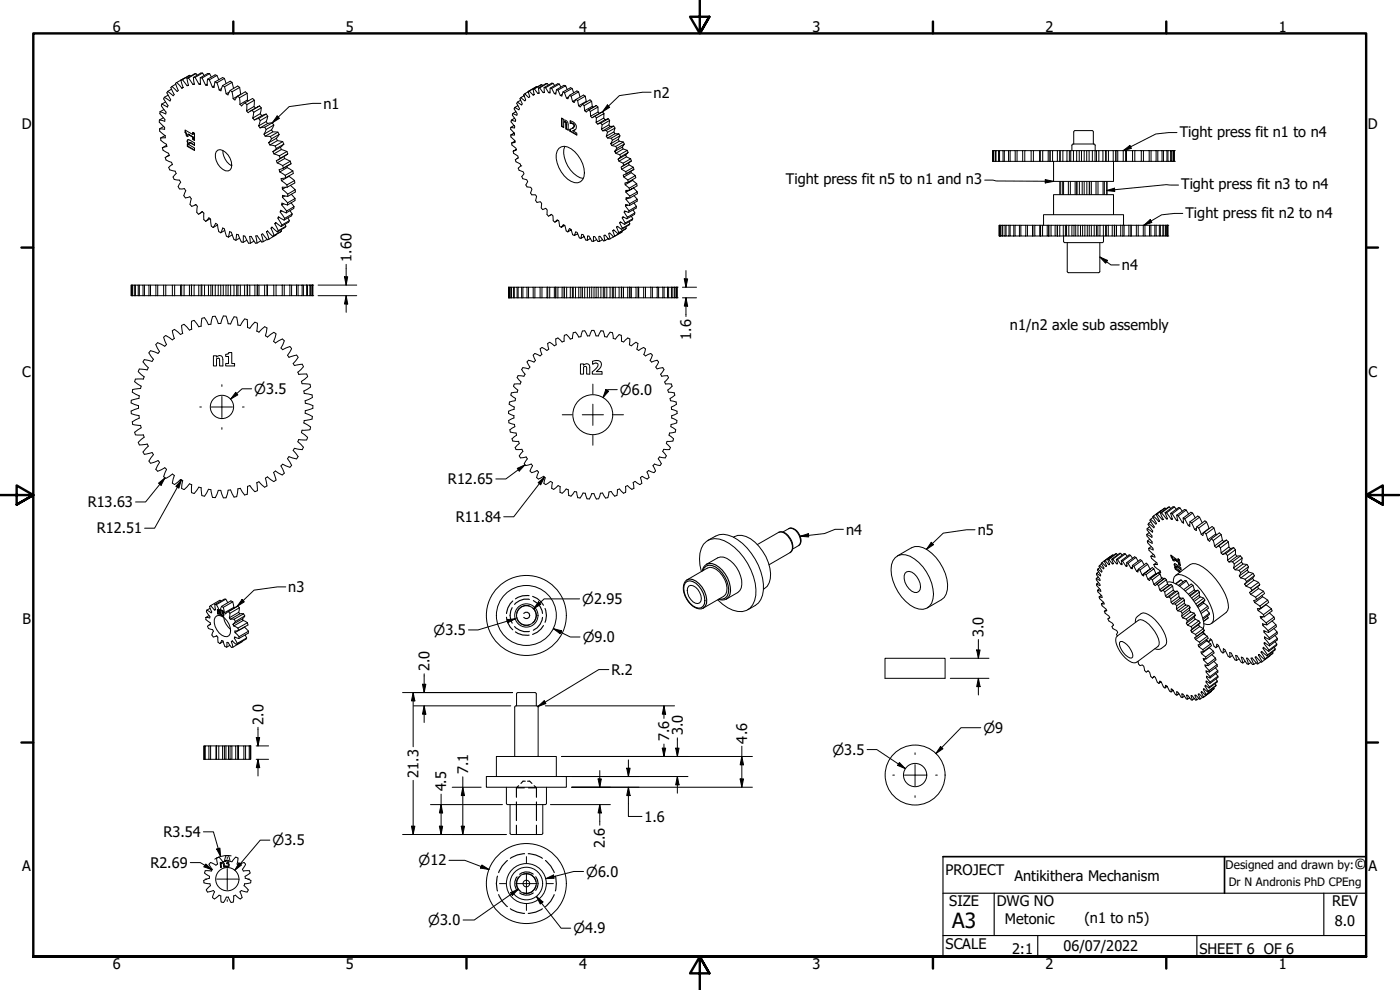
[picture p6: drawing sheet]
<svg xmlns="http://www.w3.org/2000/svg" width="420mm" height="297mm" viewBox="0 0 420 297" stroke-linecap="round" stroke-linejoin="round" font-family="sans-serif">
<defs><g id="words">
<text font-size="6.3" x="285.8" y="278.5">A3</text>
<text font-size="4.5" x="406.4" y="260.8">©</text>
<g font-size="4.4">
<text x="33.8" y="9.6">6</text>
<text x="103.8" y="9.6">5</text>
<text x="173.8" y="9.6">4</text>
<text x="243.8" y="9.6">3</text>
<text x="313.8" y="9.6">2</text>
<text x="383.8" y="9.6">1</text>
<text x="196.2" y="29.3">n2</text>
<text x="97.1" y="32.6">n1</text>
<text x="6.5" y="38.8">D</text>
<text x="354" y="41">Tight press fit n1 to n4</text>
<text x="410.5" y="38.8">D</text>
<text x="235.8" y="55.3">Tight press fit n5 to n1 and n3</text>
<text x="354.5" y="56.8">Tight press fit n3 to n4</text>
<text x="355.8" y="65.3">Tight press fit n2 to n4</text>
<text x="105.5" y="78.5" transform="rotate(-90 105.5 78.5)">1.60</text>
<text x="336.7" y="81.1">n4</text>
<text x="207.4" y="101.9" transform="rotate(-90 207.4 101.9)">1.6</text>
<text x="303.1" y="99">n1/n2 axle sub assembly</text>
<text x="6.7" y="113">C</text>
<text x="410.7" y="113">C</text>
<text x="134.5" y="145.3">R12.65</text>
<text x="26.3" y="152.2">R13.63</text>
<text x="29" y="160">R12.51</text>
<text x="136.8" y="156.6">R11.84</text>
<text x="253.9" y="160.4">n4</text>
<text x="293.4" y="160.5">n5</text>
<text x="86.5" y="177.7">n3</text>
<text x="6.7" y="187.3">B</text>
<text x="295.2" y="191.1" transform="rotate(-90 295.2 191.1)">3.0</text>
<text x="410.7" y="187.3">B</text>
<text x="128.9" y="201.4" transform="rotate(-90 128.9 201.4)">2.0</text>
<text x="183.5" y="202.5">R.2</text>
<text x="79" y="217.4" transform="rotate(-90 79 217.4)">2.0</text>
<text x="204.9" y="220.6" transform="rotate(-90 204.9 220.6)">3.0</text>
<text x="200.9" y="222.4" transform="rotate(-90 200.9 222.4)">7.6</text>
<text x="224.2" y="223.1" transform="rotate(-90 224.2 223.1)">4.6</text>
<text x="125.6" y="233.3" transform="rotate(-90 125.6 233.3)">21.3</text>
<text x="140.5" y="232.3" transform="rotate(-90 140.5 232.3)">7.1</text>
<text x="133.9" y="237.5" transform="rotate(-90 133.9 237.5)">4.5</text>
<text x="49.1" y="251.1">R3.54</text>
<text x="193.4" y="246.6">1.6</text>
<text x="181.6" y="254.5" transform="rotate(-90 181.6 254.5)">2.6</text>
<text x="6.7" y="261.5">A</text>
<text x="45.1" y="260.4">R2.69</text>
<text x="283.8" y="262.4">PROJECT</text>
<text x="410.7" y="261.5">A</text>
<text x="304.5" y="264.3">Antikithera Mechanism</text>
<text x="284.9" y="272">SIZE</text>
<text x="299.1" y="272">DWG NO</text>
<text x="399.8" y="271.9">REV</text>
<text x="301.6" y="277.4">Metonic</text>
<text x="325.5" y="277.1">(n1 to n5)</text>
<text x="400.6" y="277.8">8.0</text>
<text x="283.8" y="284.7">SCALE</text>
<text x="303.7" y="286.3">2:1</text>
<text x="319.2" y="285.4">06/07/2022</text>
<text x="360" y="286.2">SHEET 6 OF 6</text>
<text x="33.8" y="290.6">6</text>
<text x="103.8" y="290.6">5</text>
<text x="173.8" y="290.6">4</text>
<text x="243.8" y="290.6">3</text>
<text x="313.8" y="290.6">2</text>
<text x="383.8" y="290.6">1</text>
</g>
<g font-size="4.1">
<text x="76.3" y="118.2">⌀3.5</text>
<text x="186.1" y="118.5">⌀6.0</text>
<text x="174.8" y="181.2">⌀2.95</text>
<text x="130.1" y="190.6">⌀3.5</text>
<text x="174.9" y="192.6">⌀9.0</text>
<text x="295.1" y="219.9">⌀9</text>
<text x="249.8" y="226.4">⌀3.5</text>
<text x="81.8" y="253.6">⌀3.5</text>
<text x="125.6" y="259.7">⌀12</text>
<text x="175.9" y="263">⌀6.0</text>
<text x="128.5" y="277.6">⌀3.0</text>
<text x="172.1" y="280">⌀4.9</text>
</g>
<text font-size="3.6" x="367.8" y="260.8">Designed and drawn by:</text>
<text font-size="3.5" x="368.8" y="265.8">Dr N Andronis PhD CPEng</text>
</g></defs>
<!-- layer: Visible (ANSI) -->
<g fill="none" stroke="#000" stroke-width=".3">
<path d="M47.8 36v.6l1.6 1.6v.6l-1.5-.1M47.9 38.7v.7l1.7 1.3v.6l-1.4 .1M48 33.5v.6l1.5 1.7-.1 .6-1.6-.4M48.6 31.2l-.2 .6 1.4 1.8-.1 .6-1.7-.7M49 35.3l-1.2 .7M49.1 38l-1.2 .7M49.2 32.9l-1.2 .6M49.3 29.2l-.2 .5 1.3 2-.2 .4-1.6-.9M49.7 30.6l-1.1 .6M50.3 27.4l-.2 .4 1.1 2.1-.2 .4-1.7-1.1M50.5 28.6l-1.2 .6M51.5 26.7l-1.2 .7"/>
<path d="M51.6 25.9l-.3 .4 1 2.1-.3 .3-1.7-1.3M52.7 25.3l-1.1 .6M53 24.8l1.6 1.6M53 24.8l-.3 .2 .8 2.2-.3 .3-1.6-1.6M54.3 24.1l.6 2.1M54.6 26.4l.3-.2-.3 .2M54.7 23.9l1.4 1.8M54.7 23.9l-.4 .2M55.3 23.5l-2.3 1.3M55.5 39.7l.3 .5M55.7 39.1l-.2 .6v-.7l2.4 1.4M55.7 39.7l.3 .4"/>
<path d="M56.1 23.5l.5 2.1-.5 .1 .4-.2M56.6 23.4l1.3 1.9M56.6 23.4l-.5 .1M57 22.6l-2.7 1.5M57.2 22.8l-.2-.2-2.3 1.3M58 39.8l-.1 .6v-.7l.5 .3v2.1l-.5-.2M58 23.2l.3 2.1h-.4l.4-.2M58 23.2h.5M58.5 23.2l1.2 2.1M58.8 22.1l-2.7 1.4M59.2 22.5l-.4-.4-2.2 1.3M60.1 23.3l.1 2h-.5l.5-.3"/>
<path d="M60.1 23.3l.6 .1M60.7 23.4l1 2.1M60.8 21.9h-.5l-2.3 1.3M61.3 22.7l-.5-.8-2.3 1.3M62.3 23.8l-.1 1.8-.5-.1 .5-.2M62.3 23.8l.5 .1M62.8 23.9l.9 2.2M62.9 22.1l-.5-.1-2.3 1.3M63.4 23.1l-.5-1-2.2 1.3M64.5 24.6l-.3 1.7-.5-.2 .6-.3M64.5 24.6l.6 .2M65.1 24.8l.7 2.2"/>
<path d="M65.1 24.8l2.3-1.3 .5 1.5M65.1 22.6l-.5-.1-2.3 1.3M65.7 23.9l-.6-1.3-2.3 1.3M66.5 26.6l-.7 .4M66.8 25.7l-.5 1.5-.5-.2M66.8 25.7l.6 .3M67.4 23.5l-.6-.2-2.3 1.3M67.4 26l.5 2.1M67.4 26l2.2-1.3 .5 1.8M69.1 27.1l-.7 1.4-.5-.4 .9-.5M69.1 27.1l.5 .4M69.6 27.5l.4 2.1"/>
<path d="M69.6 24.7l-.5-.3-2.3 1.3M71.3 28.9l-.8 1.1-.5-.4M71.3 28.9l.6 .4M71.9 29.3l.1 2M71.9 26.2l.4 2.1-2.3 1.3M71.9 26.2l-2.3 1.3M71.9 26.2l-.6-.4-2.2 1.3M73.5 30.8l-1 1-.5-.5M73.5 30.8l.6 .6M74.1 31.4l-.1 1.9M74.2 28l.1 2M74.2 28l-2.3 1.3"/>
<path d="M74.2 28l-.6-.5-2.3 1.4M74.5 30.3l-.2-.3-2.3 1.3M75.6 33.1l-1.1 .7-.5-.5M75.6 33.1l2.3-1.3-2.8 1.6M75.6 33.1l.6 .6M75.9 35.4l2.2-1.3 .5 .6-2.3 1.3zM76.2 33.7l-.3 1.7M76.3 30.1l-.1 1.8M76.3 30.1l-2.2 1.3M76.3 30.1l-.5-.6-2.3 1.3M76.7 32.5l-.5-.6-2.2 1.4M77.6 37.7l2.3-1.2 .4 .6-2.3 1.3z"/>
<path d="M77.6 35.5l-1.3 .5M77.6 35.5l.5 .7M77.9 31.8l.5 .6M78.1 36.2l-.5 1.5M78.4 32.4l-.3 1.7M78.4 32.4l-2.2 1.3M79.5 38.2l-1.5 .2M79.5 38.2l.4 .6M79.9 38.8l-.7 1.4M79.9 34.2l-1.3 .5M79.9 34.2l-2.3 1.3M79.9 34.2l.4 .7"/>
<path d="M80.3 34.9l-.4 1.6M80.3 34.9l-2.2 1.3M81.7 36.9l-1.4 .2M81.7 36.9l-2.2 1.3M81.7 36.9l.5 .6M81.9 39.6l1.5 .1M82.2 37.5l-.7 1.4M82.2 37.5l-2.3 1.3M83.4 39.7l-2.3 1.3M83.4 39.7l.4 .6M153.3 38.2l-.1 .6 1.2 1.2v.5h-1.1l1-.6M153.5 36.1l-.1 .5 1.1 1.3-.1 .5-1.1-.2 1-.5"/>
<path d="M153.9 34.1l-.1 .4 1 1.5-.1 .4-1.2-.3 .9-.6M154.5 32.2l-.2 .5 .9 1.5-.1 .4-1.2-.5 .9-.6M155.3 30.6l-.2 .4 .8 1.6-.2 .4-1.2-.8 .9-.5M156.3 29.3l-.3 .3 .8 1.6-.3 .3-1.2-.9 1-.5M157.5 28.1l-.3 .3 .6 1.6-.3 .3-1.2-1 1-.6M158.8 27.3l1.2 1.2M158.8 27.3l-.3 .2M160.3 28.3l-.3 .2 .3-.1M160.4 26.7l1 1.4M160.4 26.7l-.4 .1M161.1 26l-2.6 1.5 .5 1.6-.3 .2-1.2-1.2 1-.6M161.2 26.1l-2.4 1.2"/>
<path d="M162 26.4l1 1.4M162 26.4h-.4M162.6 25.4l-2.6 1.4 .3 1.6M162.9 25.6l-.3-.2-2.2 1.3M163.3 26.3h.4M163.7 26.3l.9 1.5M164.3 25l-.5 .1-2.2 1.3 .2 1.6-.4 .1 .4-.3M164.6 25.5l-.3-.5-2.3 1.4M165.1 26.4l.5 .1M165.6 26.5l.8 1.6M166 25h-.4l-2.3 1.3 .1 1.5h-.4l.4-.2M166.5 25.7l-.5-.7-2.3 1.3"/>
<path d="M167 26.9l.5 .1M167.5 27l.6 1.6M167.9 25.2l-.5-.1-2.3 1.3v1.5l-.5-.1 .5-.2M168.3 26.1l-.4-.9-2.3 1.3M168.7 35.5l-.2 2.4v-2.5l.7 .4v.3a1.15 1.15 0 0 1 1.3 1.4v1.6l-.7-.4M168.7 37.8l.5 .3M169 27.6l.4 .2M169.2 36.5l.6 .4v1.8l.2-.1v-1.5l-.3-.6h-.5v1.8l-.7-.4M169.4 27.8l2.3-1.3 .5 1.3M169.8 25.7l-.6-.1-2.2 1.3-.2 1.3-.4-.1 .4-.3M170 38.6l.5 .3M170.2 26.9l-.4-1.2-2.3 1.3"/>
<path d="M170.6 29l-.6 .4M170.9 28.6l.5 .3M171.2 39.3l1.9 1.1M171.2 36.3l-.1 .7v-.7a1.8 1.8 0 0 1 1.6 2.5l-.8 .4M171.2 36.9l-.1 .1M171.3 36.9h.3l-.4 .1M171.4 37a.81 .81 0 0 1 .8 1.2l-.3 .2M171.4 28.9l2.3-1.4 .4 1.6M171.4 28.9l.4 1.6M171.6 36.9a.79 .79 0 0 1 .8 .6 .79 .79 0 0 1-.5 .9M171.7 26.5l-.5-.2-2.2 1.3-.4 1.2-.5-.2 .6-.3M171.9 38.4l-.9 .4v.6l.2-.6"/>
<path d="M171.9 38.4l-.1 .1M172.6 39l-.7 .2 1.2 .7v.6l-2.1-1.1M172.8 29.8l.6 .4M173.4 30.2l.3 1.5 2.2-1.3 .2 .2M173.4 30.2l2.2-1.3 .3 1.5M173.7 27.5l-.6-.2-2.2 1.3-.5 1.1-.4-.3-.6-1.6M174.8 31.3l.5 .4M175.3 31.7l.2 1.5 2.3-1.3 .3 .3M175.3 31.7l2.2-1.3 .3 1.5M175.6 28.9l-.5-.4-2.3 1.3-.5 1-.5-.3 1-.6M176.7 33l2.3-1.3-3.1 1.9-.4-.4M176.7 33l.5 .4"/>
<path d="M177.2 33.4v1.5l2.3-1.3 .4 .4M177.2 33.4l2.3-1.3v1.5M177.2 34.9l.5 .4 3.1-1.7-2.8 1.5M177.5 30.4l-.4-.4-2.3 1.3-.7 .8-.4-.4M178.6 34.9l.4 .5M179 35.4l-.1 1.3 2.3-1.3 .4 .5-2.3 1.3-.4-.5M179 35.4l2.3-1.3-.1 1.3M179 31.7l.5 .4M180.3 36.9l.4 .6M180.7 37.5l-.2 1.3 2.3-1.3 .3 .5-2.2 1.3-.4-.5M180.7 37.5l2.3-1.4-.2 1.4M180.8 33.6l.5 .5"/>
<path d="M181.6 35.9l1-.3-2.3 1.3-1 .3M181.9 39.1l.4 .6M182.3 39.7l-.4 1.2 2.3-1.3 .4 .5-2.3 1.3-.4-.5M182.6 35.6l.4 .5M183.1 38l1.1-.2-2.3 1.3-1 .2M184.2 37.8l.4 .6M184.2 39.6l.4-1.2-2.3 1.3M48.2 41.4l.1 .7 1.7 1.2 .1 .7-1.4 .4M48.7 44.4l.2 .7 1.7 .9 .2 .7-1.2 .6 .2 .7 1.7 .7 .2 .6M49.5 40.7l-1.3 .7M50 43.6l-1.3 .8M50.8 46.6l-.9 .4"/>
<path d="M51.7 49.3l-1.1 .9 .3 .8 1.7 .4 .3 .7-1 1 .4 .7 1.5 .2 .4 .7-.7 1.3 .3 .7 1.5-.1 .5 .6-.6 1.5 .4 .7 1.4-.4 .4 .6-.4 1.7 .5 .6 1.3-.5 .4 .5-.1 1.8 .5 .6 1.1-.9 .5 .6v1.9l.5 .5M51.7 49.3l-.1 .1M56 40.1l-.1 .7-.1-.6M56 40.1l-.2 .1M56 40.7l.4 .1M56.4 43.3l-.2 .6v-.7l.3 .1M56.4 40.3l1.6 .8-1.5-.9-.1 .8-.5-.2M56.4 43.8l2 1.2M56.4 41.9l.1 1.4M56.5 43.3a1.04 1.04 0 0 1-.1-1.4l2 1v.7l-1.3-.7-.4 .1 .2 .5 1.5 .9v.8l-2.2-1.3M56.8 42.8h.4l1.2 .7M58 41.1l-.1 .8v-.7"/>
<path d="M58 41.8l.4 .2M64.9 45.5a1.75 1.75 0 0 1 2.8 .2 4.2 4.2 0 0 1 1.3 5.3 2.18 2.18 0 0 1-2.9-.8 4.6 4.6 0 0 1-1.2-4.7zM66.9 45.2a5.3 5.3 0 0 0 2.7 4.6M79.2 40.2l2.3-1.3 .4 .7-2.3 1.3zM79.6 40.9l1.5 .1M80.6 42.8l2.3-1.3 .4 .7-2.3 1.3zM81 43.5l1.6 .3M81.1 41l.4 .6M81.5 41.6l-.9 1.2M81.9 45.5l2.3-1.3 .3 .7-2.3 1.3zM82.2 46.2l1.6 .6M82.6 43.8l.3 .8"/>
<path d="M82.9 44.6l-1 .9M83.2 48.9l1.6 .8M83.3 42.2l1.5 .3M83.8 40.3l-.9 1.2M83.8 40.3l-2.3 1.3M83.8 46.8l.3 .7M83.9 51.6l1.7 1M84.1 47.5l2.3-1.3-3 1.8M84.5 54.2l1.6 1.3M84.5 44.9l1.6 .6M84.8 59.2l1.5 1.7M84.8 56.8l1.6 1.4"/>
<path d="M84.8 42.5l-2.2 1.3M84.8 49.7l.2 .7M84.8 42.5l.4 .8M85.2 43.3l-1 .9M85.2 43.3l-2.3 1.3M85.2 46.9l.2 .7-2.2 1.3-.3-.7 1.2-.7M85.4 47.6l1.7 .8M85.5 58.8l-.7 .4v-.6l1.6 .3M85.6 52.6l.2 .7M86.1 49.9l.1 .4-2.3 1.3-.1-.7 1.2-.5M86.1 45.5l-2.3 1.3M86.1 55.5l.1 .7"/>
<path d="M86.1 45.5l.3 .7M86.2 56.2h-1.5l.1 .6 .9-.6M86.2 50.3l1.7 1M86.4 58.2v.7M86.7 52.8l-2.2 1.4-.1-.6 1.4-.3M86.7 52.9l1.7 1.3M87.1 48.4l.2 .7-2.3 1.3M87.1 48.4l-2.3 1.3M87.2 55.6l1.4 1.3-2.2 1.3M87.4 58.3l1.2 1.2-2.3 1.4M87.9 51.3l.1 .8-2.2 1.2M87.9 51.3l-2.3 1.3"/>
<path d="M88.4 54.2l.1 .7-2.3 1.3M88.4 54.2l-2.3 1.3M88.6 59.5l-.1 .7-2.2 1.3M88.6 56.9v.7l-2.2 1.3M153.3 40.5v.6l1.2 1.1 .1 .5-1.1 .2 1.1-.6M153.5 42.9l.1 .6 1.3 1 .1 .5-1 .4 .9-.6M154 45.4l.1 .6 1.3 .8 .1 .6-.9 .5 .3 .6 1.2 .7 .2 .6-.8 .6 .3 .7 1.2 .4 .3 .6-.7 .9 .3 .6 1.2 .3 .3 .6-.6 1 .4 .6 1.1 .1 .3 .6-.4 1.1 .4 .5h1.1l.3 .6-.3 1.2 .5 .5 1-.2 .4 .5-.2 1.4 .5 .5 .9-.4 .4 .5v1.4l.4 .5 .9-.6 .4 .5 .1 1.4 .5 .5M155.5 47.4l-.4 .2M156.3 49.8h.1M167.7 44.5a2.77 2.77 0 0 1 3.7 .1 9 9 0 0 1 3.9 8.4 2.42 2.42 0 0 1-3.9 1.4 9.2 9.2 0 0 1-4.5-8.1l.3-1zM169.5 43.9a8 8 0 0 0 2.6 8.1l2 1.3 .9 .2M183.4 41.5l.4 .6"/>
<path d="M183.8 42.1l-.5 1 2.2-1.3 .4 .6-2.3 1.3-.3-.6M184.6 40.1l1.1 .1-2.3 1.3-1.1-.1M184.8 43.9l.3 .6M185.1 44.5l-.6 .9 2.3-1.3 .2 .6-2.2 1.3-.3-.6M185.5 41.8l.6-1-2.3 1.3M185.7 40.2l.4 .6M185.9 42.4l1.2 .2-2.3 1.3-1.2-.2M186 46.4l.3 .7M186.3 47.1l-.8 .7 2.3-1.3 .2 .6-2.2 1.3-.3-.6M186.8 44.1l.6-.9-2.3 1.3M187 49l.2 .6M187 44.7l1.3 .4-2.3 1.3-1.2-.4"/>
<path d="M187.1 42.6l.3 .6M187.2 49.6l2.3-1.3-2.9 1.7M187.8 46.5l.7-.8-2.2 1.4M187.8 51.5l.2 .6M188 52.1l2.2-1.3-2.4 1.4M188 47.1l1.3 .6-2.3 1.3-1.2-.6M188.3 45.1l.2 .6M188.4 54l.2 .6M188.6 48.9l.2 .6-2.2 1.3-.2-.6 .8-.6M188.8 49.5l1.3 .7-2.3 1.3-1.2-.7M188.8 56.5l.1 .6M189 58.8v.6"/>
<path d="M189.3 47.7l.2 .6M189.4 51.3v.5l-2.2 1.3-.2-.6 1-.4M189.4 51.8l1.3 .9-2.3 1.3-1.2-.9M189.9 54.1l1.2 1-2.3 1.4-1.2-1.1M190.1 50.2l.1 .6M190.3 58.7l1 1.1-2.3 1.3-1.1-1.3M190.7 52.7l.1 .6-2.2 1.3-1.1 .3 .1 .5 2.3-1.3-.1-.2M191.1 55.1l.1 .7-2.3 1.3h-1.1v.6l2.3-1.3 1.2 1.2-2.3 1.2-1.2-1.1M191.3 59.8l-.1 .6-2.3 1.3-1.2-.3v.4l.6-.3M191.3 57.6v.5l-2.3 1.3-1.1-.1v.5l.7-.4M297.9 48.4v-3.2h.2v3.2M297.9 45.2v3.2h12.2"/>
<path d="M298.1 45.2h.1M298.2 48.4v-3.2h.5v3.2M298.7 45.2h.2M298.9 48.4v-3.2h.8v3.2M299.7 45.2h.3M300 48.4v-3.2h1v3.2M301 45.2h.4M301.4 48.4v-3.2h1.3v3.2M302.7 45.2h.4M303.1 48.4v-3.2h1.6v3.2M304.7 45.2h.5M305.2 48.4v-3.2h1.7v3.2"/>
<path d="M306.9 45.2h.7M307.6 48.4v-3.2h1.9v3.2M309.5 45.2h.6M312 45.2h-1.9v3.2M312 48.4h.9M312.2 45.2h-.2v3.2h-1.9M312.2 45.2v3.2M312.2 45.2h.7M314.6 45.2h-1.7v3.2M314.6 48.4h1.3M315.1 45.2h-.5v3.2h-1.7M315.1 45.2v3.2z"/>
<path d="M315.1 45.2h.8M316.2 48.4v6h18v-6M317.3 45.2h-1.4v3.2M317.3 48.4h.8M318.1 45.2h-.8v3.2h-1.4M318.1 45.2v3.2M318.1 54.4v4M318.2 54.4v4M318.2 48.4h.8M318.2 45.2h.8M318.8 54.4v4M319 48.4h1.2v-3.2h.7v3.2h-.7"/>
<path d="M319.2 54.4v4M320.2 45.2h-1.2v3.2M320.6 54.4v4M320.9 45.2h.5v3.2h-.5M321.2 54.4v4M321.4 48.4h.8M321.4 45.2h.8M322.2 48.4h.9v-3.2h.8v3.2h-.8M322.2 43.2v-3.6l.4-.4h5.3l.2 .4v3.6M322.7 54.4v4M323.1 45.2h-.9v3.2M323.1 54.4v4"/>
<path d="M323.2 54.4v4M323.9 45.2h.7v3.2h-.7M323.9 54.4v4M324.6 48.4h.8M324.6 45.2h.8M324.8 54.4v4M325.4 54.4v4M326.1 48.4v-3.2h.8v3.2M326.1 45.2h-.7v3.2M326.2 54.4v4M326.9 45.2h1.7M326.9 54.4v4"/>
<path d="M327 54.4v4M327.5 54.4v4M327.8 45.2v3.2h-2.4M327.8 48.4h.8M328.3 43.2l.4 .4v1.6M328.3 43.2l-6.4 .1-.2 .3v1.6M328.6 48.4h.5v-3.2h.7v3.2h-.7M328.9 54.4v4M329.1 45.2h-.5v3.2M329.5 54.4v4M329.8 45.2h1.2v3.2h-1.2M331 48.4h.8"/>
<path d="M331 45.2h.8M331 54.4v4M331.4 54.4v4M331.8 45.2h.9v3.2h-.9zM332 45.2v3.2M332.1 54.4v4M332.2 54.4v4M332.7 45.2h1.4v3.2h-1.4M334.1 48.4h.8M334.1 45.2h.8M334.9 45.2h.5v3.2h-.5zM334.9 45.2v3.2"/>
<path d="M335.4 45.2h1.7v3.2h-1.7M337.1 48.4h.7M337.1 45.2h.7M337.8 45.2h.3v3.2h-.3zM338.1 45.2h1.8v3.2h-1.8M339.9 48.4h.7M339.9 45.2h.7M340.6 45.2h1.9v3.2h-1.9zM342.5 48.4h.7M342.5 45.2h.7M343.2 45.2h1.7v3.2h-1.7zM344.9 48.4h.5"/>
<path d="M344.9 45.2h.5M345.4 45.2h1.6v3.2h-1.6zM347 48.4h.5M347 45.2h.5M347.5 45.2h1.2v3.2h-1.2zM348.7 48.4h.5M348.7 45.2h.5M349.2 45.2h1v3.2h-1zM350.2 48.4h.3M350.2 45.2h.3M350.5 45.2h.8v3.2h-.8zM351.3 48.4h.2"/>
<path d="M351.3 45.2h.2M351.5 45.2h.5v3.2h-.5zM352 48.4h.2M352 45.2h.2M352.2 45.2h.2v3.2h-.2zM352.4 48.4h.1M352.4 45.2h.1M352.4 45.2v3.2M58.8 61.4l-.3 .1M60.8 63.6l-1 .6M61.7 66.4l1-1.1 .5 .5 .2 2 .6 .5M63 65.6l-1.3 .8"/>
<path d="M64 68.3l.7-1.3 .6 .4 .4 2.1 .6 .3M65.3 67.5l-1.3 .8M66.3 69.8l.5-1.4 .6 .3 .5 2.2 .6 .2M67.4 69.2l-1.1 .6M68.5 71.1l.4-1.6 .5 .2 .8 2.2 .6 .2M69.7 70.5l-1.2 .6M70.8 72.1l.2-1.8 .5 .1 .9 2.2 .6 .1M71.9 71.4l-1.1 .7M73 72.7v-1.9l.5 .1 1.1 2.1h.5M74.1 72.1l-1.1 .6M76.2 72.3l-1.1 .7M77.1 72.9l-.4 .1-1.3-2.1h-.5l.2 2.1"/>
<path d="M78.3 72.2l-1.2 .7M79 72.5l-.4 .1-1.4-1.9-.4 .1 .3 2.1M80 69.5l.7 2.2M80.2 71.8l-1.2 .7M80.3 69.3l-.3 .2 .3-.2 1.6 1.6M80.7 71.7l-.4 .3-1.5-1.8-.4 .1 .6 2.2M81.3 68.5l1 2.1M81.7 68.3l-.4 .2 .3-.4 1.6 1.5M82.3 70.6l-.4 .3M82.5 67.1l1 2.1M82.9 66.9l-.4 .2 .2-.4 1.7 1.3M83 70.3l-2.3 1.4"/>
<path d="M83.4 65.5l1.2 2M83.5 69.2l-.3 .4M83.9 65.2l-.5 .3 .2-.4 1.7 .9M84.1 63.6l1.3 1.9M84.4 68.9l.1 .4-2.2 1.3M84.5 69.3l-2.6 1.6M84.5 61.5l1.5 1.8M84.6 63.3l-.5 .3 .1-.5 1.7 .8M84.6 67.5l-.2 .5M85.1 61.2l-.6 .3 .1-.6 1.7 .6M85.4 65.5l-.1 .5M85.5 67.3l.3 .6-2.3 1.3"/>
<path d="M85.8 67.9l-.3 .4-2.3 1.3M86 63.3l-.1 .6M86.3 60.9v.6M86.4 65.4l.5 .8-2.3 1.3M86.9 66.2l-.3 .5-2.2 1.3M87 63.2l.7 1-2.3 1.3M87.4 60.9l.9 1.1-2.3 1.3M87.7 64.2l-.2 .6-2.2 1.2M88.3 62l-.2 .6-2.2 1.3M163.8 62.5l-.1 .1M165.6 64.4l-.7 .3M167.5 66.1l-1 .6 .8-.8 .4 .4 .2 1.5 .5 .4"/>
<path d="M169.5 67.6l-1.1 .6 .7-.8 .4 .3 .4 1.6 .5 .3M171.4 69l-1 .6 .5-1 .5 .2 .5 1.6 .5 .3M173.4 70.1l-1 .6 .4-1.2 .4 .3 .7 1.6 .4 .1M175.3 71l-1 .5 .3-1.2 .4 .1 .8 1.6 .4 .1M177.2 71.6l-1 .5 .2-1.3 .4 .1 .8 1.5h.5M179 71.9l-.9 .5v-1.4h.4l1 1.5h.4M180.8 71.9l-.9 .6-.2-1.6h.4l1 1.4 .4-.1M182.5 71.6l-1 .6-.3-1.6 .4-.1 1.1 1.3 .4-.1M183.9 69.2l.6 1.7 2.2-1.4v-.2M185.7 69.8l-.3 .3M186.7 69.5l-2.6 1.6-1.1-1.2-.3 .1 .4 1.7 1.4-.8M186.8 68.5l-.3 .3"/>
<path d="M187.6 66.9l-.2 .4M187.8 68.1l.2 .4-2.3 1.3-.7-1.6M188 68.5l-2.6 1.6-1.2-1.1-.3 .2 .3-.2M188.3 65.2l-.2 .4M188.8 66.6l.2 .6-2.2 1.3-.8-1.6M188.8 63.2l-.2 .5M189 61.1l-.1 .6M189 67.2l-2.5 1.6-1.2-.9-.3 .3 .4-.2M189.5 64.9l.4 .7-2.3 1.3-.9-1.5M189.9 65.6l-.2 .4-2.3 1.3-1.2-.8-.2 .4 .4-.2M190 63l.5 .9-2.2 1.3-1-1.5M190.2 60.9l.8 1-2.2 1.3-1.1-1.4"/>
<path d="M190.5 63.9l-.1 .4-2.3 1.3-1.2-.6-.2 .4 .5-.2M191 61.9l-.1 .5-2.3 1.3-1.2-.4-.1 .4 .5-.3M299.9 67.6v3.2zM299.9 70.8h.1M299.9 67.6h.1M299.9 67.6h.3v3.2h-.3zM300.2 67.6h.1M300.2 70.8h.1M300.3 67.6h.5v3.2h-.5zM300.8 67.6h.1M300.8 70.8h.1M300.9 67.6h.7v3.2h-.7z"/>
<path d="M301.6 67.6h.3M301.6 70.8h.3M301.9 67.6h.9v3.2h-.9zM302.8 67.6h.3M302.8 70.8h.3M303.1 67.6h1.1v3.2h-1.1zM304.2 67.6h.4M304.2 70.8h.4M304.6 67.6h1.3v3.2h-1.3zM305.9 67.6h.5M305.9 70.8h.5M306.4 67.6h1.4v3.2h-1.4z"/>
<path d="M307.8 67.6h.6M307.8 70.8h.6M309.9 67.6l.1 3.2zM310 70.8h.6M310.6 67.6h-2.2v3.2h1.5M312 67.6h.3v3.2h-.3zM312 67.6h-1.4v3.2h1.4M312.3 67.6h.6M312.3 70.8h.6M313.2 67.6v-3.2h24v3.2M314.3 67.6h.4v3.2h-.4zM314.3 67.6h-1.4v3.2h1.4"/>
<path d="M314.7 70.8h.7M315.4 67.6h-.7v3.2M316.2 64.4v-6h18v6M316.7 67.6h.7v3.2h-.7zM316.7 67.6h-1.3v3.2h1.3M317.2 67.6v3.2M317.4 67.6h.7M317.4 70.8h1.7M319.1 67.6v3.2h.6v-3.2M319.2 70.8v1.6l.4 .4M320.1 67.6h-2v3.2M320.1 67.6v3.2h-.4"/>
<path d="M320.1 67.6h.7M320.1 70.8h.7M320.3 72.8v8.6l.4 .4h9.2l.2-.4v-8.6M321.7 67.6h-.9v3.2h.9M322.3 67.6h-.6v3.2h.6v-3.2h.5M322.8 67.6v3.2h-.5M322.8 67.6h.7M322.8 70.8h.7M324.3 67.6h-.8v3.2h.8M324.9 67.6h-.6v3.2h.6v-3.2h.7M325.6 67.6v3.2h-.7M325.6 67.6h.7"/>
<path d="M325.6 70.8h.7M326.9 67.6h-.6v3.2h.6M327.5 67.6h-.6v3.2h.6v-3.2h.9M328.4 67.6v3.2h-.9M328.4 67.6h.7M328.4 70.8h.7M329.5 67.6h-.4v3.2h.4M330.1 67.6h-.6v3.2h.6v-3.2h1M331.1 67.6v3.2h-1M331.1 67.6h.7M331.1 70.8h.7M331.2 70.8v1.6l-.4 .4h-11.2"/>
<path d="M332 67.6h-.2v3.2h.2M332.6 67.6h-.6v3.2h.6v-3.2h1.2M333.8 67.6v3.2h-1.2M333.8 67.6h.6M333.8 70.8h.6M334.5 67.6v3.2M334.5 67.6h.6M336.3 67.6h-1.2v3.2h-.6M336.3 67.6v3.2h-1.2M336.3 67.6h1.1M336.3 70.8h.7M337 67.6v3.2"/>
<path d="M338.8 67.6h-1.4v3.2h-.4M338.8 67.6v3.2h-1.4M338.8 67.6h.7M338.8 70.8h.6M339.4 67.6v3.2M341 67.6h-1.5l-.1 3.2M341 67.6v3.2h-1.5M341 67.6h9.5M341 70.8h.6M341.6 67.6v3.2h1.5v-3.2M343.1 70.8h.5M343.6 67.6v3.2h1.4v-3.2"/>
<path d="M345 70.8h.4M345.4 67.6v3.2h1.2v-3.2M346.6 70.8h.4M347 67.6v3.2h.9v-3.2M347.9 70.8h.3M348.2 67.6v3.2h.8v-3.2M349 70.8h.2M349.2 67.6v3.2h.6v-3.2M349.8 70.8h.2M350 67.6v3.2h.3v-3.2M350.3 70.8h.1M350.4 67.6v3.2l.1-3.2"/>
<path d="M350.5 67.6h.1M350.5 70.8h.1M350.5 67.6v3.2M39.4 88.7h13M39.4 85.5v3.2M39.4 85.5h.1M39.4 88.7v-3.2h.3v3.2M39.7 85.5h.1M39.8 88.7v-3.2h.6v3.2M40.4 85.5h.2M40.6 88.7v-3.2h.9v3.2M41.5 85.5h.3"/>
<path d="M41.8 88.7v-3.2h1.1v3.2M42.9 85.5h.4M43.3 88.7v-3.2h1.4v3.2M44.7 85.5h.5M45.2 88.7v-3.2h1.6v3.2M46.8 85.5h.5M47.3 88.7v-3.2h1.8v3.2M49.1 85.5h.6M49.7 88.7v-3.2h2v3.2M51.7 85.5h.7M54.2 85.5h-1.8v3.2M54.2 88.7h1"/>
<path d="M54.5 97.7l.4 2.3-.7 .3M54.5 97.6a.87 .87 0 0 1 1.4 .4l1 1 .6-.2M54.5 85.5h-.3v3.2h-1.8M54.5 85.5v3.2M54.5 85.5h.7M56.9 85.5h-1.7v3.2M56.9 88.7h1.4M57.4 85.5h-.5v3.2h-1.7M57.4 85.5l.1 3.2zM57.5 85.5h.8M58.3 96.1a.9 .9 0 0 0-.9 1.3l.1 1.4M58.3 96.1l1.4 1.9 .7-.2"/>
<path d="M59.6 85.5h-1.3v3.2M59.6 88.7h.8M60.4 85.5h-.8v3.2h-1.3M60.4 85.5h.2v3.2h-.2M60.4 85.5v3.2M60.6 88.7h.8M60.6 85.5h.8M61.4 88.7h1.2v-3.2h.7v3.2h-.7M61.4 95.3a.89 .89 0 0 0-1 1.2v1.4M61.4 95.4l1.2 2M62.6 85.5h-1.2v3.2M63.3 97.3l-.8 .1"/>
<path d="M63.3 85.5h.5v3.2h-.5M63.8 88.7h.8M63.8 85.5h.8M64.6 88.7h.9v-3.2h.8v3.2h-.8M65.5 85.5h-.9v3.2M66.3 85.5h.7v3.2h-.7M67 88.7h.8M67 85.5h.8M67.8 88.7h.7v-3.2h.7v3.2h-.7M68.5 85.5h-.7v3.2M69.2 97.2l-.7-.1-.5-1.8a.77 .77 0 0 0-1-.5l-.8 2.3h-.7l-.7-1.8a.77 .77 0 0 0-1-.3l-.5 2.3M69.2 85.5h1v3.2h-1"/>
<path d="M70.2 88.7h.8M70.2 85.5h.8M71 88.7h.4v-3.2h.7v3.2h-.7M71.4 85.5h-.4v3.2M72.1 85.5h1.3v3.2h-1.3M73.4 95.7l-1.3 2-.7-.2-.4-2.3-.8-.1-1 2.1M73.4 88.7h.8M73.4 85.5h.8M73.4 95.7a.88 .88 0 0 1 .9 1.2v1.4l.7 .2 1.5-1.8M74.2 85.5h.8v3.2h-.8zM74.3 85.5v3.2M75 85.5h1.5v3.2h-1.5"/>
<path d="M76.5 96.7l.7 .3M76.5 85.5h.7M77 99.3l.7 .4M77.2 85.5h.5v3.2h-.5zM77.2 85.5v3.2h-.7M77.3 97l-.2 2.4M77.7 85.5h1.7v3.2h-1.7M79.4 98l-1.7 1.7M79.4 88.7h.7M79.4 85.5h.7M79.4 98l.7 .5-.4 2.2 .6 .4 1.5-1.1a.75 .75 0 0 1 1 .2M80.1 85.5l.2 3.2z"/>
<path d="M80.3 85.5h1.9v3.2h-1.9M82.2 88.7h.6M82.2 85.5h.6M82.8 85.5h1.9v3.2h-1.9zM84.7 88.7h.6M84.7 85.5h.6M85.3 85.5h1.7v3.2h-1.7zM87 88.7h.5M87 85.5h.5M87.5 85.5h1.5v3.2h-1.5zM89 88.7h.5M89 85.5h.5"/>
<path d="M89.5 85.5h1.2v3.2h-1.2zM90.7 88.7h.4M90.7 85.5h.4M91.1 85.5h.9v3.2h-.9zM92 88.7h.3M92 85.5h.3M92.3 85.5h.7v3.2h-.7zM93 88.7h.2M93 85.5h.2M93.2 85.5h.4v3.2h-.4zM93.6 88.7h.1M93.6 85.5h.1"/>
<path d="M93.7 85.5l.2 3.2zM93.9 88.7h.1M93.9 85.5h.1M93.9 85.5v3.2M152.7 89.4v-3.2h.1v3.2M152.7 86.2l-.1 3.2h10M152.8 86.2h.1M152.9 89.4v-3.2h.4v3.2M153.3 86.2h.2M153.5 89.4v-3.2h.6v3.2M154.1 86.2h.2M154.3 89.4v-3.2h.9v3.2"/>
<path d="M155.2 86.2h.3M155.5 89.4v-3.2h1v3.2M156.5 86.2h.4M156.9 89.4v-3.2h1.3v3.2M158.2 86.2h.4M158.6 89.4v-3.2h1.4v3.2M160 86.2h.5M160.5 89.4v-3.2h1.6v3.2M162.1 86.2h.5M164.2 86.2h-1.6v3.2M164.2 89.4h.8M164.4 86.2h-.2v3.2h-1.6"/>
<path d="M164.4 86.2v3.2M164.4 86.2h.6M166.4 86.2h-1.4v3.2M166.4 89.4h1M166.8 86.2h-.4v3.2h-1.4M166.8 86.2v3.2zM166.8 86.2h.6M168.7 86.2h-1.3v3.2M168.7 89.4h.6M169.3 86.2h-.6v3.2h-1.3M169.3 86.2v3.2M169.4 89.4h.7"/>
<path d="M169.4 86.2h.7M170.1 89.4h1.1v-3.2h.6v3.2h-.6M171.2 86.2h-1.1v3.2M171.8 86.2h.2v3.2h-.2M172 89.4h.7M172 86.2h.7M172.7 99.7l-.7 .1-.2 1.8M172.7 89.4h1v-3.2h.6v3.2h-.6M172.7 99.7l1 1.4 .6-.1M173.7 86.2h-1v3.2M174.3 86.2h.5v3.2h-.5M174.8 99.3l.7-.1 .8 1.6"/>
<path d="M174.8 99.3l-.5 1.7M174.8 89.4h.7M174.8 86.2h.7M176.3 89.4v-3.2h.7v3.2M176.3 86.2h-.8v3.2M177 86.2h1.3M177.6 99.1h.7M177.6 99.2l-.7 1.6h-.6M177.6 86.2v3.2h-2.1M177.6 89.4h.7M178.2 99.2l.7 1.6h.6M178.3 89.4h.6v-3.2h.6v3.2h-.6"/>
<path d="M178.9 86.2h-.6v3.2M179.5 86.2h.8v3.2h-.8M180.3 89.4h.8M180.3 86.2h.8M181.1 89.4h.4v-3.2h.6v3.2h-.6M181.5 86.2h-.4v3.2M182.1 86.2h1v3.2h-1M183.1 89.4h.7M183.1 86.2h.7M183.1 99.7l.7 .1M183.1 99.7l-1 1.4M183.8 89.4h.3v-3.2h.6v3.2h-.6"/>
<path d="M183.8 99.8l.3 1.8M184.1 86.2h-.3v3.2M184.7 86.2h1.1v3.2h-1.1M185.8 89.4h.7M185.8 86.2h.7M186.5 86.2h.6v3.2h-.6zM186.6 86.2v3.2M187.1 86.2h1.3v3.2h-1.3M188.4 86.2h.6M189 86.2h.5v3.2h-.5zM189 86.2v3.2h-.6M189.5 86.2h1.4v3.2h-1.4"/>
<path d="M190.9 89.4h.6M190.9 86.2h.6M191.5 86.2h.2v3.2h-.2zM191.7 86.2h1.5v3.2h-1.5M193.2 89.4h.5M193.2 86.2h.5M193.7 86.2h1.6v3.2h-1.6zM195.3 89.4h.5M195.3 86.2h.5M195.8 86.2h1.4v3.2h-1.4zM197.2 89.4h.5M197.2 86.2h.5"/>
<path d="M197.7 86.2h1.2v3.2h-1.2zM198.9 89.4h.4M198.9 86.2h.4M199.3 86.2h1v3.2h-1zM200.3 89.4h.4M200.3 86.2h.4M200.7 86.2h.8v3.2h-.8zM201.5 89.4h.2M201.5 86.2h.2M201.7 86.2h.7v3.2h-.7zM202.4 89.4h.1M202.4 86.2h.1"/>
<path d="M202.5 86.2h.4v3.2h-.4zM202.9 89.4h.1M202.9 86.2h.1M203 86.2h.2v3.2h-.2zM203.2 89.4h.1M203.2 86.2h.1M203.2 86.2v3.2M40.4 114.5l2 1.4-.2 .7-2.4 .3-.1 .5v.3l2.1 1.1-.1 .7-2.3 .6M43 113.7h-1.9a.73 .73 0 0 0-.7 .8M43.3 113l-.3 .7M45.2 105.2a.89 .89 0 0 0 0 1.5l.9 1.1-.5 .6M45.6 108.5l-2.3-.6-.4 .7 1.6 1.7-.3 .7-2.4-.3a.91 .91 0 0 0 .4 1.5l1.1 .9"/>
<path d="M47.3 102.8a.89 .89 0 0 0-.1 1.5l.7 1.2-.5 .5-2.2-.8M47.3 102.8l2.2 1.1M49.1 101.2a.88 .88 0 0 1 1.5 0l1.1 .8 .6-.5M49.1 101.2l.9 2.2-.6 .5M54.2 100.4l-1.8-1.6-.7 .4 .6 2.4M64.1 106.8h.9v.3a1.05 1.05 0 0 1 1.2-.4 1.05 1.05 0 0 1 .7 1.1v2h-1v-2.2l-.4-.1-.5 .1v2.2h-.9zM67.7 106.3l.7-.1 .3-.4h.9v3.3h.8v.7h-2.7v-.7h.9v-2.1h-.9zM82.1 102.4l.6 .5M82.8 100.2l-.7 2.3M84.3 104.4l.5 .5M84.7 101.7l-2 1.2M84.7 101.7a.9 .9 0 0 1 .3 1.5l-.7 1.2"/>
<path d="M87 104l-2.2 .9M87 104l.5 .6M87.5 104.6l-1.2 2 .4 .6 2.3-.7a.91 .91 0 0 1-.1 1.5l-.9 1.1M88 109l.4 .7 2.3-.4 .4 .7M89.4 111.7l.3 .6 2.3-.1M91.1 110l-1.7 1.7M91.2 117.3l.1 .7M91.3 118.1l2.3 .4 .1 .8M92 112.2a.89 .89 0 0 1-.4 1.4l-1.2 .8 .3 .7 1.9 .1a.76 .76 0 0 1 .6 .9M93.2 116.1l-2 1.2M93.7 119.3l-2.1 .9v.8l1.8 .5a.76 .76 0 0 1 .5 1l-2.3 .7v.8l2.1 1M153.3 118.6l1.5 1"/>
<path d="M154.7 119.6l-.1 .6M155.2 113.3l1.2 1.3M156.1 115.2h-1.7l-.3 .7 1.3 1.1-.2 .7-1.7 .2-.2 .7M156.3 114.6l-.2 .6M156.6 110.9l1 1.4M157.2 112.9l-1.7-.2-.3 .6M157.6 112.3l-.4 .6M158.6 108.1l1.7 .5 .4-.5M158.6 108.1l-.4 .5 .9 1.5M158.6 110.7l-1.7-.4-.4 .6M159 110.1l-.4 .6M160.5 106.1l1.6 .7 .5-.5"/>
<path d="M160.5 106.1l-.5 .5 .7 1.6M164.1 105.2l-1.5-1-.5 .5 .5 1.7M164.4 103.1l.6-.4 1.4 1.1M164.4 103l.3 1.8-.6 .3M168.7 102.6l-1.3-1.2-.4 .2-.2 .1 .1 1.8-.6 .3M169.3 102.4l-.6 .2M171.8 101.5l-.7 .2-1.1-1.3-.2 .1-.4 .1-.1 1.8M174.2 109.2h.9v.3a1.02 1.02 0 0 1 1.3-.4 1.02 1.02 0 0 1 .6 1.2v2h-.9l-.1-2.2-.4-.2-.5 .2v2.2h-.9zM177.8 108.4a1.54 1.54 0 0 1 1.9-.1 1.54 1.54 0 0 1 .6 1.8l-1.3 1.4h1.7v.8h-2.9v-.7a3.2 3.2 0 0 0 1.7-2.4l-.6-.3-1.1 .4zM179.6 100.8l.7-1.6 .5 .1h.2l.5 1.7M181.5 101l.6 .1M184 101.5l.7 .2"/>
<path d="M185.8 100.4l.6 .2 .1 1.8 .6 .2 1.3-1.2 .6 .3M185.8 100.4l-1.1 1.3M189 101.7l-.1 1.8M191.1 104.8l.6 .3M191.4 103l-.3 1.8M191.4 103.1l-.5-.4-1.4 1.1-.6-.4M193.2 104.3l.5 .4-.5 1.7M193.2 104.2l-1.5 1M193.2 106.4l.5 .4 1.6-.7 .2 .1 .3 .4-.7 1.6M195.1 108.1l.5 .5 1.6-.5 .5 .5M197.7 108.6l-.9 1.5 .4 .6 1.7-.4 .4 .6-1 1.4 .3 .6M198.6 112.9l1.7-.2 .3 .6-1.1 1.3"/>
<path d="M199.5 114.6l.2 .6h1.8M201.5 115.2l.2 .7M201.7 115.9l-1.3 1.1 .2 .7 1.7 .2 .2 .7-1.4 1 .1 .6M39.4 123.3a.88 .88 0 0 0 .9 1.1l1.4 .3 .1 .7-2.1 1.2M39.4 120.1a.88 .88 0 0 0 .8 1.2l1.4 .4M39.7 126.5l.1 .8M39.8 127.4l2.4 .2 .2 .7-2 1.4M40.4 129.7l.3 .8h2.3M41.6 121.7v.8M41.6 122.5l-2.2 .8M42.9 135.6l.4 .7 2.3-.5 .5 .6-1.2 1.5a.74 .74 0 0 0 .3 1.1M43 130.5l.3 .7-1.5 1.2a.75 .75 0 0 0 0 1.1l2.4-.3"/>
<path d="M44.2 133.2l.3 .7-1.6 1.7M47.4 138.2l.5 .5-.9 1.7a.74 .74 0 0 0 .3 1M47.4 138.2l-2.2 .8M84.8 139.3l2.2 .9M84.8 139.3l-.5 .5 1 2.2-.6 .5M87.5 139.6l-.5 .6M89.6 131.9l2.4 .1M89.7 131.9l-.3 .6 1.7 1.7-.4 .7-2.3-.4-.4 .7 1.2 1.4a.75 .75 0 0 1-.2 1.1l-2.3-.7-.4 .6 1.2 2M90.7 129.1l-.3 .7 1.9 1.4-.3 .8M93 128.9l-2.3 .2M93.2 128.1l-.2 .8M93.7 124.9a.89 .89 0 0 1-1 1.1l-1.4 .2-.1 .7 2 1.2"/>
<path d="M152.6 123.4v.7l1.6 .6v.7l-1.5 .8v.7l1.7 .5M152.9 120.6l-.1 .7 1.5 .8v.7l-1.7 .6M153 128.9l.2 .7 1.7 .3M153.9 132.3l1.8 .1M154.4 127.4l.1 .6M154.5 128l-1.5 .9M154.6 120.2l-1.7 .4M154.9 129.9l.1 .7-1.3 1.1 .2 .6M154.9 134.9l1.7-.1 .3 .6M155.6 132.4l.2 .6-1.2 1.3 .3 .6M156.2 137.4l1.7-.3 .4 .5M156.9 135.4l-1.1 1.4 .4 .6"/>
<path d="M157.3 139.1l.4 .6 1.7-.5 .4 .5M158.3 137.7l-1 1.4M159.9 139.7l-.8 1.6 .4 .5M198.5 139.1l-.4 .6-1.7-.5-.4 .5 .7 1.6-.4 .5-1.6-.6-.5 .4 .6 1.7-.5 .4-1.6-.8M201.2 120.2l1.7 .4M201.4 127.4l-.1 .6 1.5 .9M201.6 125.4l1.5 .8v.7l-1.7 .5M202 132.3l-1.8 .1-.2 .7 1.2 1.2-.3 .6-1.7-.1-.3 .6 1.1 1.4-.4 .6-1.7-.3-.3 .6 .9 1.4M202.8 128.9l-.1 .7-1.8 .3-.1 .7 1.3 1.1-.2 .6M202.9 120.6l.1 .7-1.5 .8v.7l1.7 .6M203.2 123.4v.7l-1.6 .7v.6M47.3 141.4l2.1-1.1 .6 .5-.7 1.8a.75 .75 0 0 0 .4 .9l2-1.3 .6 .5-.5 1.8a.74 .74 0 0 0 .6 .9l1.8-1.5 .6 .3-.3 2.3"/>
<path d="M57.5 145.4v2.4l.8 .3M57.5 145.4l-.6-.2-1.6 1.7-.8-.3M60.4 146.3l.1 1.9a.76 .76 0 0 0 .9 .7l1.2-2.1 .7 .1M60.4 146.3l-.7-.1-1.4 1.9M63.3 146.9l.5 2.3 .8 .1 .9-2.2h.7l.6 1.8a.74 .74 0 0 0 1 .5l.7-2.3M68.5 147.1l.7-.1 1 2.2 .8-.2 .4-2.3 .7-.2 1.3 2M77.2 147.2a.88 .88 0 0 1-1.4-.4l-.8-1.1-.7 .2-.1 2.4-.8 .2M77.7 144.5l1.7 1.7M77.7 144.5l-.7 .4 .3 2.3M82.7 141.3l2 1.2M82.7 141.3l-.6 .5 .6 1.8a.78 .78 0 0 1-.5 .9l-1.9-1.4-.6 .4 .4 1.8a.74 .74 0 0 1-.7 .9M159.6 141.8l1.6-.6 .4 .4-.6 1.7 .6 .4"/>
<path d="M161.6 143.7l1.5-.8 .5 .4-.4 1.7M163.2 145l.6 .4 1.4-1 .6 .4-.2 1.7 .6 .3 1.3-1.1 .6 .3M168.1 146v1.7l.6 .3M169.9 146.7l.6 .2M169.9 146.7l-1.2 1.3M170.6 146.9l.1 1.8M172.4 147.5l.6 .1M172.4 147.5l-1 1.4-.7-.2M173.1 147.6l.3 1.7 .7 .1 .9-1.5 .6 .1M175.6 148l.6 1.7h.7M179 149.7l-.8-1.6h-.6l-.7 1.6M179.6 149.7h-.7"/>
<path d="M180.2 148l-.5 1.7M183.4 147.5l-.6 .1-.4 1.7-.7 .1-.9-1.5-.6 .1M183.4 147.5l1.1 1.4M185.1 148.7l-.6 .2M185.3 146.9l-.2 1.8M185.9 146.7l-.6 .2M185.9 146.7l1.2 1.3M187.7 147.7l-.6 .3M192 145.4l-1.4-1-.6 .4 .2 1.7-.4 .2-.2 .1-1.3-1.1-.6 .3 .1 1.7M192.7 142.9l-.5 .4 .4 1.7-.6 .4M234.9 159.6l1.8-1a3 3 0 0 1 3.5 2.6l.2 1a1.68 1.68 0 0 1-.7 1.5l-1.8 1M344.3 158.6v.4l1.4 1.8v.4l-1.5-.9"/>
<path d="M344.7 157l-.1 .4 1.3 1.9v.4l-1.6-1.1M344.9 159.8l-.7 .5M345 158.1l-.7 .5M345.3 155.8l-.2 .3 1.3 2-.1 .3-1.6-1.4M345.4 156.5l-.7 .5M346 155.3l-.7 .5M346.2 154.8l1.6 1.6M346.2 154.8l-.3 .3 1.2 1.9-.2 .3-1.6-1.5M347 154.3l1 2M347.3 154.2l1.5 1.7M347.3 154.2l-.3 .1M347.8 156.4l.2-.1-.2 .1"/>
<path d="M348.2 153.9l.9 2h-.3l.2-.1M348.6 153.9l1.5 1.8M348.6 153.1l-2.4 1.7M348.6 153.9h-.4M349.6 152.4l-2.6 1.9M349.7 153.8l.7 1.9h-.3l.2-.2M349.7 153.8l.4 .1M349.9 152.7l-.3-.3-2.3 1.8M350.1 153.9l1.4 1.9M350.9 152.1l-2.7 1.8M351.3 154l.6 1.8h-.4l.3-.2M351.3 154l.5 .2"/>
<path d="M351.4 152.6l-.5-.5-2.3 1.8M351.8 154.2l1.3 1.9M352.5 152.1l-.5-.1-2.3 1.8M353 152.8l-.5-.7-2.4 1.8M353.1 154.6l.4 1.6-.4-.1 .3-.2M353.1 154.6l.5 .2M353.6 154.8l1.2 1.9M354.1 152.4l-.4-.1-2.4 1.7M354.8 153.4l-.7-1-2.3 1.8M355.1 155.4l.1 1.6-.4-.3 .3-.2M355.1 155.4l.5 .3M355.6 155.7l1 2"/>
<path d="M356 153l-.5-.1-2.4 1.7M356.7 154.2l-.7-1.2-2.4 1.8M357.1 156.6v1.3l-.5-.2 .4-.4M357.1 156.6l.5 .3M357.6 156.9l.9 2M357.9 154l-.5-.3-2.3 1.7M358.7 155.4l-.8-1.4-2.3 1.7M359.1 158.4l-.6 .5M359.2 158l-.2 1.2-.5-.3M359.2 158l.5 .4M359.7 158.4l.8 1.9M360 155.2l-.5-.4-2.4 1.8"/>
<path d="M360.8 156.9l-.8-1.7-2.4 1.7M361.4 159.7l-.4 1-.5-.4M361.4 159.7l.5 .5M362.1 156.7l.7 1.8M362.1 156.7l-2.4 1.7M362.1 156.7l-.5-.4-2.4 1.7M362.9 158.6l-2.4 1.7M364.3 158.4l.6 1.8M364.3 158.4l-2.4 1.8M364.3 158.4l-.5-.4-2.4 1.7M67.8 179.8h-.5l-2.8 1.6M205.7 174.4l6.6-3.9a3.3 3.3 0 0 1 3.6 1.1 6.3 6.3 0 0 1 1.9 6.8l-.6 .5-6.1 3.5a3.8 3.8 0 0 1-4.6-1.9 5.4 5.4 0 0 1-.8-6.1z"/>
<path d="M206.7 175.8a2.2 2.2 0 0 1 2.7 1.1 3.4 3.4 0 0 1 .6 4 2.04 2.04 0 0 1-2.7-1 3.5 3.5 0 0 1-.6-4.1zM210.5 171.5a10.3 10.3 0 0 1 .6-8.2 4.8 4.8 0 0 1 6.3-1.1 18.1 18.1 0 0 1 9.4 16.4 4.8 4.8 0 0 1-6.9 4.5l-1.5-.7-3-2.4M210.7 171.4a2.8 2.8 0 0 1 1.3-2.1l3.4-1.9a3.4 3.4 0 0 1 3.8 .8 8.8 8.8 0 0 1 3.3 8.2l-1.1 1.4-3.4 1.9a2.88 2.88 0 0 1-2.4 .1M212.4 162.2l2.3-1.3a6 6 0 0 1 6.7 1.1 18.6 18.6 0 0 1 7.7 15 6.3 6.3 0 0 1-4.7 6M220.1 161.2a3.7 3.7 0 0 1 3.8-.2 13.5 13.5 0 0 1 7.3 12.6 3.7 3.7 0 0 1-2 3.2M227.3 163.4l6.3-3.6a3 3 0 0 1 3.7 1.9 3.1 3.1 0 0 1-.2 4.1l-6.3 3.6M268.6 167.3a3.8 3.8 0 0 1 4.5-.4 13.4 13.4 0 0 1 6.9 12.8 3.6 3.6 0 0 1-5.6 2.6 13.6 13.6 0 0 1-6.9-12.8l.5-1.2zM269.3 166.8l4.2-2.4a4.7 4.7 0 0 1 4.8 .6 13.8 13.8 0 0 1 6 11.9l-.3 1.3-.6 1.1-5.1 3.1M271.6 172a1.82 1.82 0 0 1 2.8 .2 5.3 5.3 0 0 1 1.7 4.7 1.54 1.54 0 0 1-2.5 .5 4.7 4.7 0 0 1-2-5.4zM329 173.6v.4l1.1 1.3v.4l-1-.5 .5-.4M329.1 175.2v.5l1.2 1.3 .1 .4-1-.3 .6-.5M329.1 172v.4l1 1.4v.4l-1.1-.6 .6-.5"/>
<path d="M329.4 177.1l.1 .5 1.2 1.2 .1 .5-.9-.2 .6-.5M329.4 170.8v.3l.9 1.4v.3l-1.2-.8 .6-.4M329.9 179.1l.1 .5 1.2 1.1 .2 .5h-.9l.7-.5M330 169.7l-.2 .2 1 1.5-.2 .2-1.2-.8 .7-.5M330.7 168.8l-.2 .2 .8 1.5-.1 .2-1.2-1 .6-.5M331.6 168.2l-.2 .1M332.1 169.8l-.2 .1M332.7 167.9h-.3M333.1 167.1l-2.4 1.7 1.2 1.2M333.6 167.8h.4M334 166.5l-2.6 1.8 .7 1.5-.2 .2M334.2 166.7l-.2-.2-2.4 1.7 1.2 1.2"/>
<path d="M335 167.9h.4M335.1 166.1l-2.7 1.8 .6 1.5h-.2l.2-.1M335.4 166.5l-.3-.4-2.4 1.8 1.1 1.3M336.3 166h-.3l-2.4 1.8 .5 1.3-.3 .1 .3-.2M336.5 168.2l.4 .1M336.8 166.6l-.5-.6-2.3 1.8 1.1 1.3M336.9 168.3l1 1.5M337.7 166.2l-.3-.1-2.4 1.8 .4 1.3-.3-.1 .2-.1M338.1 168.8l.4 .2M338.3 166.9l-.6-.7-2.3 1.7 1 1.5M339.3 166.6l-.4-.1-2.4 1.7 .3 1.2h-.4l.3-.3M339.9 169.7l.4 .2"/>
<path d="M339.9 167.5l-.6-.9-2.4 1.7M340.9 167.2l-.4-.1-2.4 1.7 .1 1.2-.3-.2 .3-.2M341.6 168.4l-.7-1.2-2.4 1.8 .9 1.5M341.6 170.8l.5 .3M342.6 168.2l-.4-.3-2.3 1.8-.1 1-.4-.2 .4-.3M343.4 169.5l-.8-1.3-2.3 1.7 .8 1.5M343.5 172.1l.4 .3M344.2 160.3v.5l1.5 1.7 .1 .5-1.5-.7M344.3 162.3l.1 .5 1.6 1.7 .1 .5-1.4-.5M344.4 169.3l-.4-.3-2.4 1.8-.1 .8-.4-.2 .4-.4M344.7 164.5l.1 .6 1.7 1.5 .1 .6-1.2-.3M345.1 161.8l-.8 .5"/>
<path d="M345.1 170.8l-.7-1.5-2.3 1.8 .7 1.4M345.4 173.6l.4 .4M345.4 166.9l.2 .6 1.6 1.4 .2 .5h-1.1M345.5 164l-.8 .5M346.2 166.3l-.8 .6M346.3 169.4l.2 .6 1.6 1.2 .3 .6-.6 .1M346.3 170.7l-.5-.4-2.3 1.8-.3 .7-.4-.3 2.4-1.7M346.9 172.1l-.6-1.4-2.4 1.7 .6 1.4M347.1 168.8l-.8 .6M347.2 175.2l.5 .5M347.4 172h.1M348.1 172.2l-.4-.4-2.3 1.8-.5 .6-.4-.4 2.4-1.7 .2 .1"/>
<path d="M348.2 171.4l-.7 .6M348.5 173.2l.8 .5M348.6 173.6l-.5-1.4-2.3 1.8 .5 1.3M349.1 177.1l.4 .5M349.6 173.5l-2.9 2.2-.4-.4 2.3-1.7 .4 .3M349.6 173.5l-2.6 1.9M349.6 173.5l.5 .4M350.3 174.7a4.9 4.9 0 0 1 3.9 1.4 20 20 0 0 1 7 10.5l.1 1.1-.2 .9M350.4 175.2l-.3-1.3-2.4 1.8 .3 1.3M350.9 179.1l.5 .5M351.5 175.4l-2.4 1.7-.7 .3-.4-.4 2.4-1.8 .4 .5M351.5 175.4l-3 2"/>
<path d="M351.5 175.4l.4 .4M351.5 167.1l.3 .4M351.6 166.7l-.1 .4-.1-.6 2.2 1.7M351.6 167l.4 .4M352 167.4v.6l-.2-.5M352 167.4l-.2 .1M352.1 167.9l.2 .2M352.1 174.8a1.86 1.86 0 0 1 .5-2 1.86 1.86 0 0 1 2-.3 17.3 17.3 0 0 1 9.6 12.9 1.87 1.87 0 0 1-.9 1.8 1.87 1.87 0 0 1-2-.1M352.1 177l-.2-1.2-2.4 1.8 .3 1.2M352.3 167.8l1.4 1 .2-.1-1.5-1v.6l-.4-.3M352.6 169.1l.3 1.1-.1 .1M352.6 170.1l.2 .2-.1 .4z"/>
<path d="M352.7 170.7l1.3 1M352.8 170.3l-.4-.9 .1-.3 1.9 1.2 .1 .7-1.5-1 .1 .5 1.3 1M352.8 172.7l4.4-3.3a3.7 3.7 0 0 1 3.9 .8 19.2 19.2 0 0 1 7.5 11l.1 1.1-.3 .9-.4 .6-4.4 3.3M352.8 170.6l1.4 1M353.1 169.9l-.1 .1M353.2 169.8l1.2 .9M353.2 169.8l-.1 .1M353.3 177.4l-.7 .1-.5-.5-2.3 1.8 .4 .5 2.4-1.8M353.3 177.4l-2.4 1.7-.7 .2M353.3 177.4l.4 .5M353.7 167.8l-.1 .4-.1-.6 .4 .4 .3 1.7-.4-.3M353.8 179l-.1-1.1-2.3 1.7 .1 1.1"/>
<path d="M353.9 168.7v.6l-.1 .1-.1-.6M353.9 169.3l.3 .2M354.2 179.5l-2.3 1.7-.4-.5 2.3-1.7 .4 .5h.8M354.5 174l-1.7 1.1M355 174.6l-.5-.6-1.6 1.2M355 179.5l-2.3 1.7h-.8M355 179.5l.5 .5M356.1 174.3l.8 1.4M356.1 174.3l-.5-.2-1.9 1.5M356.1 174.3l-2.1 1.6M358 175.6l.4 1.4M358 175.6l-.5-.4-2.2 1.7"/>
<path d="M358 175.6l-2.3 1.7M358.1 180l1.8-1.4 .3 .5-1.8 1.4M358.4 177l.4 .4M358.4 177l-1.7 1.3M359.5 177.1l-.6 .2-1.9 1.4M359.5 177.1l-2.3 1.7M359.5 177.1l.5 .6M360 177.7l-.1 .9M360 177.7l-2.4 1.7M360.2 179.1l1 .4M361.2 179.5l-2.3 1.7M361.2 179.5l.4 .6"/>
<path d="M361.9 160.2l.6 1.8M363.6 161.7l-.6 .7-.5-.4M363.6 161.7l.5 .5M364.1 162.2l.4 1.6M365.2 160.5l-.3-.3-2.4 1.8M365.8 163.8l-.8 .5-.5-.5M365.8 163.8l2.3-1.8-2.8 2M365.8 163.8l.5 .6M366.3 164.4l.2 1.5M366.5 165.9l2.3-1.8 .5 .6-2.4 1.7zM366.5 160.4l.4 1.7M366.5 160.4l-2.4 1.8"/>
<path d="M366.5 160.4l-.6-.5-2.3 1.8M367.3 162.5l-.4-.4-2.4 1.7M367.9 166.1l-1 .3M367.9 166.1l.5 .6M368.1 162l.5 .6M368.4 168.1l2.4-1.8 .4 .6-2.3 1.7zM368.4 166.7v1.4M368.6 162.6l.2 1.5M368.6 162.6l-2.3 1.8M369.9 168.6h-1M369.9 168.6l.5 .6M370.2 170.4l2.4-1.8 .4 .6-2.3 1.8z"/>
<path d="M370.2 164.3l-.9 .4M370.2 164.3l-2.3 1.8M370.2 164.3l.6 .7M370.4 169.2l-.2 1.2M370.7 171l1.2 .1M370.8 165v1.3M370.8 165l-2.4 1.7M371.9 171.1l.4 .7M371.9 172.8l2.4-1.7 .4 .5-2.3 1.8zM372.3 166.8l-1.1 .1M372.3 166.8l-2.4 1.8M372.3 166.8l.5 .7"/>
<path d="M372.3 171.8l-.4 1M372.4 173.4l1.3 .4M372.8 167.5l-.2 1.1M372.8 167.5l-2.4 1.7M373 169.2l1.2 .2M373.5 175.2l2.4-1.7 .4 .6-2.4 1.8zM373.7 173.8l.4 .7M373.9 175.9l1.4 .6M374.1 174.5l-.6 .7M374.2 169.4l-2.3 1.7M374.2 169.4l.5 .6M374.7 170l-.4 1.1"/>
<path d="M374.7 170l-2.4 1.8M374.7 171.6l1.3 .4M375.3 178.3l1.5 .9M375.3 176.5l.5 .7M375.8 177.2l2.3-1.8-2.7 2.1M376 172l-2.3 1.8M376 172l.5 .7M376.3 174.1l1.4 .6M376.5 172.7l-.6 .8M376.5 172.7l-2.4 1.8M376.8 179.2l.3 .7M377.4 176l.3 .6-2.4 1.7-.3-.6 .8-.5"/>
<path d="M377.7 176.6l1.5 .8M377.7 174.7l-2.4 1.8M377.7 174.7l.4 .7M378.8 178.7l.1 .4-2.3 1.7-.3-.6 .8-.3M378.9 179.1l1.5 1M379.2 177.4l.3 .7-2.4 1.8M379.2 177.4l-2.4 1.8M61.8 185.3v.6l1.3 .9 .1 .6M62.1 183.1l-.2 .4 1.1 1.5-.1 .4-1.1-.1M62.7 184.7l-.9 .6M63 182.5l-.9 .6M63.2 187.3l-.5 .3"/>
<path d="M63.2 181.7l1.1 1.3M63.2 181.7l-.3 .3 .6 1.6-.1 .3-1.3-.8M63.2 187.4l-.9 .5 .3 .7 1.2 .3 .3 .5-.5 1.1 .4 .6 1-.3M64.5 181.4l.2 1.6h-.4l.3-.1M64.5 181.4h.4M64.6 185.2a1.78 1.78 0 0 1 2.8 .2 4.3 4.3 0 0 1 1.3 5.3 2.29 2.29 0 0 1-3-.8 4.6 4.6 0 0 1-1.1-4.7zM64.9 181.4l.8 1.6M65 190.8l.4 .4v1.5l.6 .4M65 190.8l-.1 .1M65.4 183l.1 1.1-.2 .1-.1-1.3 .3 .2M65.4 183.1l.6 .2 .2 1.3-.2-.1M65.5 184.1h.1"/>
<path d="M65.9 183.2l-.5 .1M66 193.1l.5-1 .4 .2 .6 1.7 .5 .2M66 183.5l.1 .9-.1 .1-.3-1.2h-.3l.1 1-.2-.1M66.1 184.4h.1M66.2 182.8l-.5 .2M66.3 180.3l-.3-.2-2.8 1.6M66.3 183.3l.3-.1zM66.5 183.3l.3 .2 .1 .2-.3 .3 .2-.2M66.5 183.1l-.2 .2v-.3l.4 .1 .4 .4-.2 .5M66.5 181.9l-.3 1.3-.5-.2M66.5 181.9l.5 .3M66.6 184l.4 .5-.2 .2-.4-.4v.3l.1-.1"/>
<path d="M66.6 183.2l.3 .1M66.6 184.6l.5 .3M66.8 183.9l.1 .1M67 192.5l-1 .6M67 182.2l.4 1.6M67.1 183.5l-.2 .3M67.1 184.6h.1M67.1 184.6l-.2 .1M67.1 183.9l-.2 .1 .3 .6-.1 .3-.7-.3M67.1 185.2a5.7 5.7 0 0 0 2.1 3.6M67.1 184.3v.3M68 194.2l.1-1.5 .4 .1 1 1.5 .4-.1"/>
<path d="M68.4 180.8l-.6-1-2.9 1.6M68.5 183.5l-.8 .7-.3-.4M68.5 183.5l2.9-1.7-3 1.8M68.5 183.5l.5 .5M68.8 185.4l2.8-1.7 .4 .5-2.9 1.6zM69 184l-.2 1.4M69 193.6l-1 .6M69.4 192.5l.5 1.7M69.7 192.3l-.3 .2 .3-.2 1.3 1.1M69.8 180.6l.4 1.6M69.8 180.6l-2.8 1.6M69.8 180.6l-.5-.3-2.8 1.6"/>
<path d="M69.9 187.3l2.9-1.6 .2 .5-2.9 1.6zM70.1 187.8l1.3 .7M70.3 185.8h-1.2M70.3 185.8l.4 .7M70.3 191.5l.9 1.5M70.4 182.4l-.2-.2-2.8 1.6M70.5 189.8l1.3 1.2M70.7 186.5l-.8 .8M70.7 191.2l-.4 .3 .1-.4 1.3 .5M71.2 193l-.2 .4M71.4 181.8l.4 .6M71.4 188.5l.2 .6"/>
<path d="M71.8 191l-.1 .6M71.8 182.4l-.2 1.3M71.8 182.4l-2.8 1.6M72 184.2h1.1M72.7 192.4l-2.8 1.8M73 186.2l1.3 .6M73.1 184.2l-2.8 1.6M73.1 184.2l.3 .6M73.4 188.1l-2.9 1.7v-.5l1.1-.2M73.4 188.2l1.2 1.2M73.4 184.8l-.6 .9M73.4 184.8l-2.7 1.7"/>
<path d="M73.6 190.5l.4 .9-2.8 1.6M74 191.4l-.2 .4-2.8 1.6M74.3 186.8l.1 .7-2.8 1.6M74.3 186.8l-2.9 1.7M74.6 189.4l-.1 .6-2.8 1.6M74.6 189.4l-2.8 1.6M265.6 197.5h18v6h-18zM330.5 181.2l.3 .6 1.1 .9 .2 .5-.7 .2 .6-.4M331.4 183.4l.3 .6 1.1 .9 .3 .5-.6 .3 .3 .6 1.1 .7 .3 .5-.5 .5 .3 .6 1.1 .6 .3 .5-.3 .7 .2 .4M333 185.3l-.4 .3M334.2 187.5l-.1 .1M335.3 190.8l6.4-4.7a3 3 0 0 1 3.1 1.2 8.6 8.6 0 0 1 3.1 6.1l-.4 .6-6.3 4.7a3.1 3.1 0 0 1-3.5-1.3 8.5 8.5 0 0 1-2.8-5.6z"/>
<path d="M336 192.8l.3-.3a4.8 4.8 0 0 1 3.7 4.1l-.1 .5-.3 .3a4.8 4.8 0 0 1-3.6-4.1zM340.7 186.8a2.61 2.61 0 0 1 2.4-2.9 10.5 10.5 0 0 1 6.9 7.7 2.6 2.6 0 0 1-3.4 3M341.5 198.4l.2 .8 .4 .5 .7-.2 .5 .4 .2 1.3 .5 .5 .6-.4 .4 .4 .4 1.3 .5 .4 .4-.5 .5 .4 .5 1.4 .5 .3M352.7 181.2l.4 .6M354.4 183.5l.4 .5M355.4 181l.1-1-2.4 1.8v.9M355.8 181.5l-2.3 1.8-.4-.6 2.3-1.7 .4 .5 .9 .2M356 185.7l.4 .6M356.7 181.7l-2.3 1.8-.9-.2M356.7 181.7l.5 .5M357 183.1l.2-.9-2.4 1.8-.2 .9M357.3 183.6l-2.3 1.8-.4-.5 2.4-1.8 .3 .5 1.1 .4"/>
<path d="M357.5 188l.3 .6M358.4 184l-2.4 1.7-1-.3M358.4 184l.3 .6M358.4 185.2l.3-.6-2.3 1.7-.4 .7M358.7 185.8l-2.3 1.8-.4-.6 2.4-1.8 .3 .6 1.1 .5M358.8 190.4l.3 .6M359.3 181.8l2.3-1.7-2.3 1.8M359.7 187.4l.5-.6-2.4 1.8-.4 .6M359.8 186.3l-2.3 1.7-1.1-.4M359.8 186.3l.4 .5M360 192.7l.2 .5M360 188l-2.3 1.7-.3-.5 2.3-1.8 .3 .6 1.1 .6"/>
<path d="M360.9 189.6l.3 .5M361 194.9l.2 .6M361.1 180.6l.2 .4-1.8 1.2M361.1 188.6l-2.3 1.8-1.1-.7M361.1 188.6l.3 .6M361.3 181l1.2 .9M361.3 189.9l-.2 .1 .1-.1 .5 .6M361.8 197.1l.2 .6M362 191.9l.2 .4M362 182.9l1 1.1-2 1.4M362.1 191.8l.6 .8M362.3 184.9l.3 .5-1.4 1 1.4-1"/>
<path d="M362.3 190.9l-1.1-.8-2.4 1.8-.3-.5 2.9-2.2-2.5 2M362.3 190.9l-2.3 1.8-1.2-.8M362.3 190.9l.3 .6-3 2 .2 .5 2.4-1.7 1.1 .9M362.5 181.9l-2.3 1.7M362.5 181.9l.2 .6-2.2 1.6M362.5 199.2l.1 .5M362.7 192.6l.5-.9 .5 .4 .7 1.8 .5 .4M362.9 194.2l.1 .1M363 184l-.1 .4-1.8 1.4M363.3 193.2l-2.3 1.7-1.2-.9M363.3 193.2l.3 .5-2.4 1.8-.8 .1 .2 .5 2.4-1.8 1.2 1.1M363.5 191.9l-.8 .7"/>
<path d="M363.7 196.4l1.1 1.1M364.2 195.4l-2.4 1.7-1.2-1M364.2 195.4l.2 .5-2.4 1.8-.9-.1 .2 .5 .5-.4M364.3 198.4l1 1M364.8 197.5l-2.3 1.7-1.2-1.1M364.8 197.5l.1 .5-2.3 1.7-1-.2 .1 .5 .4-.3M364.9 194.3l.3-1 .5 .4 .8 1.9 .5 .3M365.3 199.4l-2.4 1.8-1.2-1.2M365.3 199.4v.5l-2.3 1.8-1.1-.4 .1 .4 .3-.2M365.7 193.7l-.8 .6M367 195.9l.2-1.3 .4 .4 1 1.9 .5 .3M367.8 195.4l-.8 .5"/>
<path d="M369.1 197.2v-1.4l.4 .2 1.1 2 .5 .2M369.9 196.7l-.8 .5M371.1 198.2l-.3-1.6 .5 .2 1.2 1.9 .5 .2M371.8 197.7l-.7 .5M373 198.9l-.5-1.7 .5 .1 1.3 1.9 .4 .1M373.7 198.4l-.7 .5M374.7 199.3l-.6-1.8h.3l1.5 1.9h.4M375.4 198.8l-.7 .5M376.6 180.8l1.5 1M377 198.8l-.7 .6M377.6 183.2l1.6 1.2M377.6 199.1l-.3 .1-1.5-1.8-.3 .1 .8 1.9"/>
<path d="M377.7 196.6l.2-.2-.2 .2M377.7 196.6l1.1 1.9M377.9 196.4l1.6 1.5M378.1 181.8l.3 .7M378.4 198.6l-.8 .5M378.4 185.5l1.6 1.4M378.5 195.7l1.2 2M378.7 195.5l-.2 .2 .1-.3 1.6 1.4M378.8 198.5l-.3 .2-1.6-1.7-.2 .2 .9 1.9M379 187.7l1.6 1.5M379 185.1l-.6 .4-.2-.6 1.2 .2M379.1 194.5l1.3 2"/>
<path d="M379.2 184.4l.2 .7M379.3 194.3l-.2 .2v-.3l1.6 1.2M379.3 189.7l1.6 1.7M379.4 193.2l1.4 1.9M379.4 187.4l-.4 .3-.1-.6 1.3 .4M379.5 191.5l1.5 1.8M379.7 192.9l-.3 .3v-.4l1.6 1M379.7 197.7l-.2 .2M379.7 189.4l-.4 .3v-.5l1.4 .6M379.8 191.3l-.3 .2v-.4l1.5 .8M379.9 181.3l-2.3 1.9-.2-.6 1-.1M379.9 181.4l1.7 1.3"/>
<path d="M380 186.9l.2 .6M380.4 196.5l-.2 .3M380.4 180.1l.3 .6-2.3 1.8M380.4 180.1l-2.3 1.7M380.6 189.2l.1 .6M380.8 195.1l-.1 .3M380.9 191.4l.1 .5M381 183.9l1.4 1.3-2.4 1.7M381 193.3v.5M381.1 196.7l-2.3 1.8M381.6 182.7l.2 .6-2.4 1.8M381.6 182.7l-2.4 1.7"/>
<path d="M381.8 186.3l1.1 1.2-2.3 1.7M381.9 195.6l.2 .3-2.4 1.8M382.1 195.9l-2.6 2M382.4 188.6l.9 1-2.4 1.8M382.4 185.2l.1 .5-2.3 1.8M382.4 194.2l.3 .5-2.3 1.8M382.7 192.5l.5 .8-2.4 1.8M382.7 190.7l.7 .9-2.4 1.7M382.7 194.7l-.1 .4-2.4 1.7M382.9 187.5l.2 .5-2.4 1.8M383.2 193.3l-.1 .4-2.4 1.7M383.3 189.6v.5l-2.3 1.8"/>
<path d="M383.4 191.6l-.1 .4-2.3 1.8M154.9 211.8l-.4 .4v14.8M154.9 211.8h6.2l.3 .2 .1 15M155 211.8v-3.6l.4-.4 5.4 .1 .2 .3v3.6M344.6 201.3l-.3 .2M346.5 203l-.6 .4M348.4 204.6l-.6 .4 .3-.7 .4 .4 .7 1.4 .4 .3M350.3 205.9l-.7 .5 .2-.8 .5 .3 .7 1.4 .5 .3M352 207.2l-.5 .4v-.9l.4 .2 .9 1.5 .4 .2M353.8 208.1l-.6 .5-.1-1.1 .4 .2 1 1.5 .3 .1M355.4 208.9l-.6 .4-.1-1.2 .3 .2 1 1.4 .4 .1M357 209.4l-.6 .4-.3-1.3 .3 .1 1.1 1.4h.3"/>
<path d="M358.4 209.6l-.6 .4-.4-1.3h.3l1.1 1.3h.4M359.7 209.5l-.5 .5-.6-1.4 .3-.1 1.1 1.3 .3-.1M360.6 207.5l-.1 .2 .2-.2M361.2 209.2l-.2 .1-1.2-1.2-.2 .2 .7 1.4 .6-.5M362 208.4l-.2 .2M362.6 207.4l-.1 .2M362.9 201.2l.1 .5M363 206.1l-.1 .3M363.1 203v.4M363.1 204.7v.3M363.6 207.3v.1M363.6 207.4h.1"/>
<path d="M363.6 207.4l-2.4 1.8M363.6 207.4l-2.4 1.8-.7-1.5M364.2 206.3l.2 .3M364.4 206.6l-2.4 1.8-.9-1.5M364.4 206.6l-2.6 2-1.2-1.1M364.7 205.1l.3 .5M364.7 200.3l.8 .9M364.9 202.1l.6 .8M364.9 203.7l.4 .7M365 205.6l-2.4 1.8-.9-1.5M365 205.6l-2.5 2-1.2-.9-.2 .2 .3-.2M365.3 204.4l-2.3 1.7-1.1-1.4"/>
<path d="M365.3 204.4v.3l-2.4 1.7-1.2-.8v.3l.2-.2M365.5 201.2l-2.4 1.8-1.1-1.3M365.5 201.2v.5l-2.4 1.7-1-.5v.4l.2-.2M365.5 202.9l-2.4 1.8-1-1.4M365.5 202.9v.4l-2.4 1.7-1.1-.7-.1 .4 .3-.2M61.4 227.8v-4h-.3v4h2.1M61.4 223.8h.2M61.6 227.8v-4h1.1v4M62.7 223.8h.5M64.8 223.8h-1.6v4M64.8 227.8h.9M65 223.8h-.2v4h-1.6"/>
<path d="M65 223.8v4zM65 223.8h.7M66.8 227.8v-4h.6v4M66.8 223.8h-1.1v4M67.4 223.8h1.2M67.8 223.8v4h-2.1M67.8 227.8h.8M68.6 227.8h.4v-4h.6v4h-.6M69 223.8h-.4v4M69.6 223.8h1.1v4h-1.1M70.7 223.8h.7M71.4 223.8h.2v4h-.2z"/>
<path d="M71.4 223.8v4h-.7M71.6 223.8h1.6v4h-1.6M73.2 227.8h.5M73.2 223.8h.5M73.7 223.8h1.1v4h-1.1zM74.8 227.8h.3M74.8 223.8h.3M75.1 223.8h.2v4h-.2zM146 233h24v3.2h-24zM149 233v-6h18v6M152 236.2v4.8l.2 .4h11.4l.4-.4v-4.8M65 257.5l.7-.3 1.1 1.4 .6-.2 .4-1.7h.8l.4 1.7"/>
<path d="M65 257.5l.3 1.8-.5 .3-1.6-.8-.5 .5 1 1.5M66.1 258.8l.2 .1 .5-.2 .3 .1 .3 1.4h-.3l-.1-1.2-.2-.1-.4 .3 .1 1.1h-.3zM67.6 258.2l.9-.1 .2 .4-.3 .5 .4 .4-.3 .7h-.8l-.1-.3h.9v-.6h-.5v-.3l.5-.3a.5 .5 0 0 0-.9-.1zM69.1 258.5l.5 .1 1.2-1.4 .4 .2 .2 .4-.2 1.5 .4 .3M73.7 259.3l-1 1.5M73.7 259.3l-.5-.5-1.6 .8M153.1 241.4v8.6l.4 .4 9.2-.1 .2-.3v-8.6M61.2 264.9l1.8 .3 .2 .5-1.3 1.3 .4 .6 1.7-.4 .4 .4M62.8 263.5l-1.6 .7v.7M62.9 262.9l-.1 .6M63.7 260.8l-.3 .5-1.4-.1-.5 .3-.1 .5 1.5 .9M64.4 267.6l-.6 1.7 .6 .4 1.4-1.1 .5 .2"/>
<path d="M66.3 268.8l.1 1.8a.68 .68 0 0 0 1.1-.5l.4-1M67.9 269.2h.6M68.5 269.1l.8 1.6 .8-.1M70.1 268.8l-.1 1.8M70.2 268.8l.5-.2 1.4 1.1 .6-.4M72 267.6l.6 1.7M72 267.6l.4-.4 1.8 .4M72.7 260.8l.3 .5h1.8l.3 .7M73.4 265.2l-.1 .5 1.2 1.3-.3 .6M73.6 262.9v.6l1.7 .7M75 261.9l-1.5 1M75.2 264.9l-1.8 .3"/>
<path d="M75.3 264.2l-.1 .7"/>
<circle cx="66.6" cy="122.1" r="3.5"/>
<circle cx="177.9" cy="124.4" r="6"/>
<circle cx="158" cy="184.7" r="12"/>
<circle cx="158" cy="184.7" r="3.5"/>
<circle cx="158" cy="184.7" r="2.94"/>
<circle cx="158" cy="184.7" r="9"/>
<circle cx="274.6" cy="232.5" r="9"/>
<circle cx="274.6" cy="232.5" r="3.5"/>
<circle cx="68.2" cy="263.8" r="3.5"/>
<circle cx="158" cy="265.1" r="12"/>
<circle cx="158" cy="265.1" r="6"/>
<circle cx="158" cy="265.1" r="4.9"/>
<circle cx="158" cy="265.1" r=".99"/>
<circle cx="158" cy="265.1" r="2.98"/>
</g>
<!-- layer: Visible Narrow (ANSI) -->
<g fill="none" stroke="#000" stroke-width=".34">
<path d="M169.7 36.5l-.2 .1M169.9 36.8l-.1 .1M170 37.4l-.2 .1M172 37l-.2 .1M172 38.4h-.1M172.4 37.7l-.1 .1M56.3 42.3l-.1 .1M57 42.7l-.1 .1M57.4 43h-.1M233.6 159.8a2.36 2.36 0 0 1 2.9 1.1 3.5 3.5 0 0 1 .6 4.9M236.7 158.6a2.33 2.33 0 0 1 2.7 1.3 3.1 3.1 0 0 1 .3 3.8M205.7 174.8a2.25 2.25 0 0 1 3.1 .2 6.6 6.6 0 0 1 2.6 6.2 1.74 1.74 0 0 1-2.6 1.1 6.6 6.6 0 0 1-3.5-6.7z"/>
<path d="M206.2 174a3.3 3.3 0 0 1 3.6 1.2 6.3 6.3 0 0 1 1.9 6.7l-.6 .5M210.9 171.2a2.34 2.34 0 0 1 3.9-1.1 8.6 8.6 0 0 1 3.8 7.9 2.15 2.15 0 0 1-2.8 1.7M212 169.3a3.4 3.4 0 0 1 3.8 .9 8.8 8.8 0 0 1 3.3 8.1l-.4 .9-.7 .5M65.9 183.2l-.2 .1M66 183.4l-.1 .1M66.1 183.7l-.1 .1M66.8 183.2l-.1 .1M66.8 183.9l-.1 .1M66.9 184.8l-.1 .1M67 183.4l-.2 .1M67 184.1l-.1 .1M67.1 183.6l-.2 .1"/>
<path d="M67.1 184.6l-.1 .1M67.1 184.4l-.1 .1"/>
</g>
<!-- layer: Hidden (ANSI) -->
<g fill="none" stroke="#000" stroke-width=".34">
<path d="M158.8 178.7a5.6 5.6 0 0 0-4.1 1M158.9 179.9a4.4 4.4 0 0 0-4.5 1.4M159.9 178.9l1.3 .7 1.1 .9 .8 1.1M152 185.2a5.6 5.6 0 0 0 1.9 3.8M153.7 182.3a4.6 4.6 0 0 0 0 4.7M153.9 180.3a5.6 5.6 0 0 0-1.9 3.8M154.4 188a4.8 4.8 0 0 0 4.5 1.4M154.7 189.6a5.6 5.6 0 0 0 4.1 1M155.1 185.3a2.83 2.83 0 0 0 3.8 2.1M157.2 184.1l.5-.4h.6l.5 .4 .2 .5-.2 .6-.5 .4h-.6l-.5-.4M158.9 181.8a2.83 2.83 0 0 0-3.8 2.2M160 182.4a2.89 2.89 0 0 1 0 4.4"/>
<path d="M160.1 180.2a4.8 4.8 0 0 1 2.7 3.9M162.8 185.2a4.8 4.8 0 0 1-2.7 3.9M163.1 187.7l-.8 1.1-1.1 .9-1.3 .7M163.6 182.6a5.3 5.3 0 0 1 0 4.1M155 236.4h2.4M155 236.4v2.8M155.7 235.7l-.7 .7M157.6 234.4h-.6l-.7 .7M158.3 234.4h.7l.6 .7M158.6 236.4h2.4M160.3 235.7l.7 .7M161 236.4v2.8"/>
<path d="M152.3 258.2a8.4 8.4 0 0 0-2.7 3.6M155 240.6v5.6M155 247.6v2.8M157.4 256.1a7.7 7.7 0 0 0-4.2 1.4M158.5 256.1a7.4 7.4 0 0 1 4.3 1.4M161 240.6v5.6M161 247.6v2.8M163.7 258.2a8.4 8.4 0 0 1 2.6 3.6M149.3 262.9a7.5 7.5 0 0 0 0 4.4M149.6 268.4a8 8 0 0 0 2.7 3.6M153.2 272.7a7.7 7.7 0 0 0 4.2 1.4M155.2 263.1a3.2 3.2 0 0 0 0 4.1"/>
<path d="M156 267.9a3.3 3.3 0 0 0 4 0M156 263a2.8 2.8 0 0 0 0 4.3M157.1 262.3a2.81 2.81 0 0 1 3.7 2.2M160 262.3a3.2 3.2 0 0 0-4 0M160.8 263a3.3 3.3 0 0 1 0 4.2M160.8 265.7a2.81 2.81 0 0 1-3.7 2.2M162.8 272.7a7.4 7.4 0 0 1-4.3 1.4M166.3 268.4a8 8 0 0 1-2.6 3.6M166.7 262.9a8.5 8.5 0 0 1 0 4.4"/>
</g>
<!-- layer: Border (ANSI) -->
<g fill="none" stroke="#000" stroke-width=".72">
<path d="M70 6.5v3.5M140 6.5v3.5M210 0v10l-2.9-5h5.8l-2.9 5 2.9-5M280 6.5v3.5M350 6.5v3.5M6.4 74.3h3.6M410 74.3h3.6M0 148.5h10l-5-2.8v5.7l5-2.9-5 2.9M420 148.5h-10l5-2.8v5.7l-5-2.9 5 2.9M6.4 222.8h3.6M410 222.8h3.6M10 287v-277h400v277h-400h400"/>
<path d="M70 287v3.6M140 287v3.6M212.9 292l-2.9-5 2.9 5h-5.8l2.9-5v10M280 287v3.6M350 287v3.6"/>
</g>
<!-- layer: Title (ANSI) -->
<path d="M283 257h127v30h-127M367.5 257v11" fill="none" stroke="#000" stroke-width=".51"/>
<path d="M283 257v30M283 268h127M298.4 268v12.7M397.3 268v12.7M283 280.7h127M311.4 280.7v6.3M359.2 280.7v6.3" fill="none" stroke="#000" stroke-width=".34"/>
<!-- layer: Symbol (ANSI) -->
<g fill="none" stroke="#000" stroke-width=".3">
<path d="M83.2 34.8l.7 .7-2.2 1.4zM96.3 31h-2.5l-7 1-5.1 4.9M182.3 31.5l.7 .7-2.2 1.4zM195.4 27.7h-2.5l-7 1-5.1 4.9M353.2 39.8h-2.5l-3.8 .4-9.8 5M295.5 54h2.5l1 .3 17.2 .1M313.7 53.9l2.5 .5-2.5 .5zM332.1 57.2l2.4-.7 .1 .9zM337.1 45.2l2-1.6 .5 .9zM353.7 55.5l-3.6-.1-18 1.8M330.1 77.1l2.3 1-.6 .9zM330.1 77.1l3.3 2.4h2.5"/>
<path d="M343.3 67.6l1.9-1.7 .5 .8zM355 64h-2.5l-3.9 .5-5.3 3.1M253.1 158.8h-2.5l-3.2 1.3-7.2 .8M292.6 158.9h-2.5l-7 1.1-5.1 4.8M72.6 179.9l.7 .7-2.1 1.3zM85.8 176.1h-2.5l-7.1 1-5 4.8M240.2 160.9l2.4-.8 .1 1zM279.5 162.7l.7 .7-2.2 1.4z"/>
</g>
<g fill="#000">
<path d="M83.2 34.8l.7 .7-2.2 1.4z" fill-rule="evenodd"/>
<path d="M182.3 31.5l.7 .7-2.2 1.4z" fill-rule="evenodd"/>
<path d="M313.7 53.9l2.5 .5-2.5 .5z" fill-rule="evenodd"/>
<path d="M332.1 57.2l2.4-.7 .1 .9z" fill-rule="evenodd"/>
<path d="M337.1 45.2l2-1.6 .5 .9z" fill-rule="evenodd"/>
<path d="M330.1 77.1l2.3 1-.6 .9z" fill-rule="evenodd"/>
<path d="M343.3 67.6l1.9-1.7 .5 .8z" fill-rule="evenodd"/>
<path d="M72.6 179.9l.7 .7-2.1 1.3z" fill-rule="evenodd"/>
<path d="M240.2 160.9l2.4-.8 .1 1z" fill-rule="evenodd"/>
<path d="M279.5 162.7l.7 .7-2.2 1.4z" fill-rule="evenodd"/>
</g>
<!-- layer: Dimension (ANSI) -->
<g fill="none" stroke="#000" stroke-width=".3">
<path d="M103.9 79.3v6.2M95.5 88.7h11.6M95.5 85.5h11.6M103.4 83h1l-.5 2.5zM103.9 88.7l.5 2.5h-1zM103.9 88.7v5M204.8 86.2h4.2M204.8 89.4h4.2M205.4 83.7h1l-.5 2.5zM205.9 89.4l.5 2.4h-1zM205.9 81.2v5M205.9 89.4v5.6"/>
<path d="M70.7 117.7l.7 .8-2.2 1.2zM75.5 116.7h-2.9l-3.4 3M181.8 116.9l.9 .5-1.7 1.9zM185.3 116.9h-2.9l-1.4 2.4M157.6 139.5l-5.8 4.2h-3M47.6 145l1.9-1.6-1.2 2.2zM49.5 143.4l-5.8 7.2h-3M54.4 144l-.7 2.4-.9-.4zM54.4 144l-8 14.5h-3M155.2 140.5l2.4-1-1.8 1.8zM161.5 144.8l1.9-1.6-1.1 2.2zM163.4 143.2l-9.2 11.9h-3"/>
<path d="M173.9 179.7h-10.6l-3.2 3M152.1 185.9l2.5-.2-2.2 1.1zM154.6 185.7l-11.1 3.3h-2.9M161.6 180.6l.7 .7-2.2 1.4zM166.1 188.6l2.4 .7-.4 .8zM166.1 188.6l5.1 2.5h2.9M285.2 197.5h11.6M293.1 195h1l-.5 2.5zM293.6 191.9v5.6M77.4 218.2v5.6M120.8 207.8h33M124 207.8l.5 2.5h-1z"/>
<path d="M124 207.8v16.3M124.1 211.8h29.2M126.8 205.3h1l-.5 2.5zM127.3 211.8l.5 2.5h-1zM127.3 202.2v5.6M127.3 211.8v5M161.4 212l1.9-1.7 .5 .8zM163.7 211.8h38.7M182.7 200.9h-3l-18.3 11.1M199.3 211.8l.5 2.5h-1zM199.3 211.8v3.7M285.2 203.5h11.6"/>
<path d="M293.6 203.5l.5 2.5h-1zM293.6 203.5v5M294.3 218.3h-5.9l-7.5 7.8M76.9 227.8h3.7M76.9 223.8h3.7M76.9 221.3h1l-.5 2.5zM77.4 227.8l.5 2.5h-1zM77.4 227.8v5M124 234.1v16.3M132.4 238.3v12.1M135.7 236.2h8.7M138.9 236.2l.5 2.5h-1z"/>
<path d="M138.9 233.1v17.3M168.6 233h37.9M168.6 227h57.2M171.6 236.2h54.2M179.5 233.7h1l-.5 2.5zM180 231.2v5M188.1 230.5h1l-.5 2.5zM188.6 236.2l.5 2.5h-1zM188.6 236.2v8.8h4.1M188.6 228v5M198.8 224.5h1l-.5 2.5zM199.3 223.3v3.7"/>
<path d="M202.8 224.5h1l-.5 2.5zM203.3 233l.5 2.5h-1zM203.3 221.4v5.6M203.3 233v5M222.1 233.7h1l-.5 2.5zM222.6 227l.5 2.5h-1zM222.6 223.9v12.3M260.2 224.9h2.9l8.6 5.7M269.9 228.8l1.8 1.8-2.3-1zM282.3 224l.7 .6-2.1 1.5zM57.1 258.8h3l3.5 2.2M61 249.6h3.1l2.1 7.4"/>
<path d="M61.8 259.2l1.8 1.8-2.4-.9zM65 254.7l1-.2 .2 2.5zM69.4 256.8l-1.5-.1-1.4 .2-2 .9M71.7 258.9l.8 .6-2 1.6zM81 252.1h-2.9l-7.6 9M120.8 250.4h31.1M123.5 247.9h1l-.5 2.5zM129.2 241.4h21.6M131.9 247.9h.9l-.4 2.5zM132.4 241.4l.4 2.5h-.9zM134.7 258.1h4.8l7.3 2.8M138.4 247.9h1l-.5 2.5z"/>
<path d="M144.6 259.5l2.2 1.4-2.6-.4zM165.2 241.4h18M180 241.4l.5 2.5h-1zM180 241.4v6.2M153.2 267.8l2.3-1-1.7 1.9zM155.5 266.8l-13.2 9.2h-3.3M161 269l1.9 1.6-.8 .7zM161 269l7.4 9.5h2.9M163.8 263.6l2.3-1.1 .2 1zM175.1 261.5h-2.9l-8.4 2.1"/>
</g>
<g fill="#000">
<path d="M103.4 83h1l-.5 2.5z" fill-rule="evenodd"/>
<path d="M103.9 88.7l.5 2.5h-1z" fill-rule="evenodd"/>
<path d="M205.4 83.7h1l-.5 2.5z" fill-rule="evenodd"/>
<path d="M205.9 89.4l.5 2.4h-1z" fill-rule="evenodd"/>
<path d="M70.7 117.7l.7 .8-2.2 1.2z" fill-rule="evenodd"/>
<path d="M181.8 116.9l.9 .5-1.7 1.9z" fill-rule="evenodd"/>
<path d="M47.6 145l1.9-1.6-1.2 2.2z" fill-rule="evenodd"/>
<path d="M54.4 144l-.7 2.4-.9-.4z" fill-rule="evenodd"/>
<path d="M155.2 140.5l2.4-1-1.8 1.8z" fill-rule="evenodd"/>
<path d="M161.5 144.8l1.9-1.6-1.1 2.2z" fill-rule="evenodd"/>
<path d="M152.1 185.9l2.5-.2-2.2 1.1z" fill-rule="evenodd"/>
<path d="M161.6 180.6l.7 .7-2.2 1.4z" fill-rule="evenodd"/>
<path d="M166.1 188.6l2.4 .7-.4 .8z" fill-rule="evenodd"/>
<path d="M293.1 195h1l-.5 2.5z" fill-rule="evenodd"/>
<path d="M124 207.8l.5 2.5h-1z" fill-rule="evenodd"/>
<path d="M126.8 205.3h1l-.5 2.5z" fill-rule="evenodd"/>
<path d="M127.3 211.8l.5 2.5h-1z" fill-rule="evenodd"/>
<path d="M161.4 212l1.9-1.7 .5 .8z" fill-rule="evenodd"/>
<path d="M199.3 211.8l.5 2.5h-1z" fill-rule="evenodd"/>
<path d="M293.6 203.5l.5 2.5h-1z" fill-rule="evenodd"/>
<path d="M76.9 221.3h1l-.5 2.5z" fill-rule="evenodd"/>
<path d="M77.4 227.8l.5 2.5h-1z" fill-rule="evenodd"/>
<path d="M138.9 236.2l.5 2.5h-1z" fill-rule="evenodd"/>
<path d="M179.5 233.7h1l-.5 2.5z" fill-rule="evenodd"/>
<path d="M188.1 230.5h1l-.5 2.5z" fill-rule="evenodd"/>
<path d="M188.6 236.2l.5 2.5h-1z" fill-rule="evenodd"/>
<path d="M198.8 224.5h1l-.5 2.5z" fill-rule="evenodd"/>
<path d="M202.8 224.5h1l-.5 2.5z" fill-rule="evenodd"/>
<path d="M203.3 233l.5 2.5h-1z" fill-rule="evenodd"/>
<path d="M222.1 233.7h1l-.5 2.5z" fill-rule="evenodd"/>
<path d="M222.6 227l.5 2.5h-1z" fill-rule="evenodd"/>
<path d="M269.9 228.8l1.8 1.8-2.3-1z" fill-rule="evenodd"/>
<path d="M282.3 224l.7 .6-2.1 1.5z" fill-rule="evenodd"/>
<path d="M65 254.7l1-.2 .2 2.5z" fill-rule="evenodd"/>
<path d="M71.7 258.9l.8 .6-2 1.6z" fill-rule="evenodd"/>
<path d="M123.5 247.9h1l-.5 2.5z" fill-rule="evenodd"/>
<path d="M131.9 247.9h.9l-.4 2.5z" fill-rule="evenodd"/>
<path d="M132.4 241.4l.4 2.5h-.9z" fill-rule="evenodd"/>
<path d="M138.4 247.9h1l-.5 2.5z" fill-rule="evenodd"/>
<path d="M180 241.4l.5 2.5h-1z" fill-rule="evenodd"/>
<path d="M61.8 259.2l1.8 1.8-2.4-.9z" fill-rule="evenodd"/>
<path d="M144.6 259.5l2.2 1.4-2.6-.4z" fill-rule="evenodd"/>
<path d="M153.2 267.8l2.3-1-1.7 1.9z" fill-rule="evenodd"/>
<path d="M161 269l1.9 1.6-.8 .7z" fill-rule="evenodd"/>
<path d="M163.8 263.6l2.3-1.1 .2 1z" fill-rule="evenodd"/>
</g>
<!-- layer: Center Mark (ANSI) -->
<g fill="none" stroke="#000" stroke-width=".3">
<path d="M66.6 115.4v.5M66.6 118.9v6.4M177.9 115.3v3M59.9 122.1h.6M63.4 122.1h6.4M66.6 128.3v.5M72.8 122.1h.5M168.7 124.4h3M174.8 124.4h6.3M177.9 121.3v6.3M177.9 130.6v3M184.1 124.4h3"/>
<path d="M267.9 232.6h.5M271.4 232.6h6.4M274.6 225.9v.5M274.6 229.4v6.3M274.6 238.7v.6M280.8 232.6h.5M68.2 257.1v.5M158 257v1.9M61.6 263.8h.4M65 263.8h6.4M68.2 260.6v6.3M68.2 269.9v.6"/>
<path d="M74.4 263.8h.5M149.9 265.1h1.9M154.8 265.1h6.4M158 261.9v6.4M158 271.3v1.9M164.2 265.1h1.9"/>
</g>
<use href="#words"/>
</svg>
